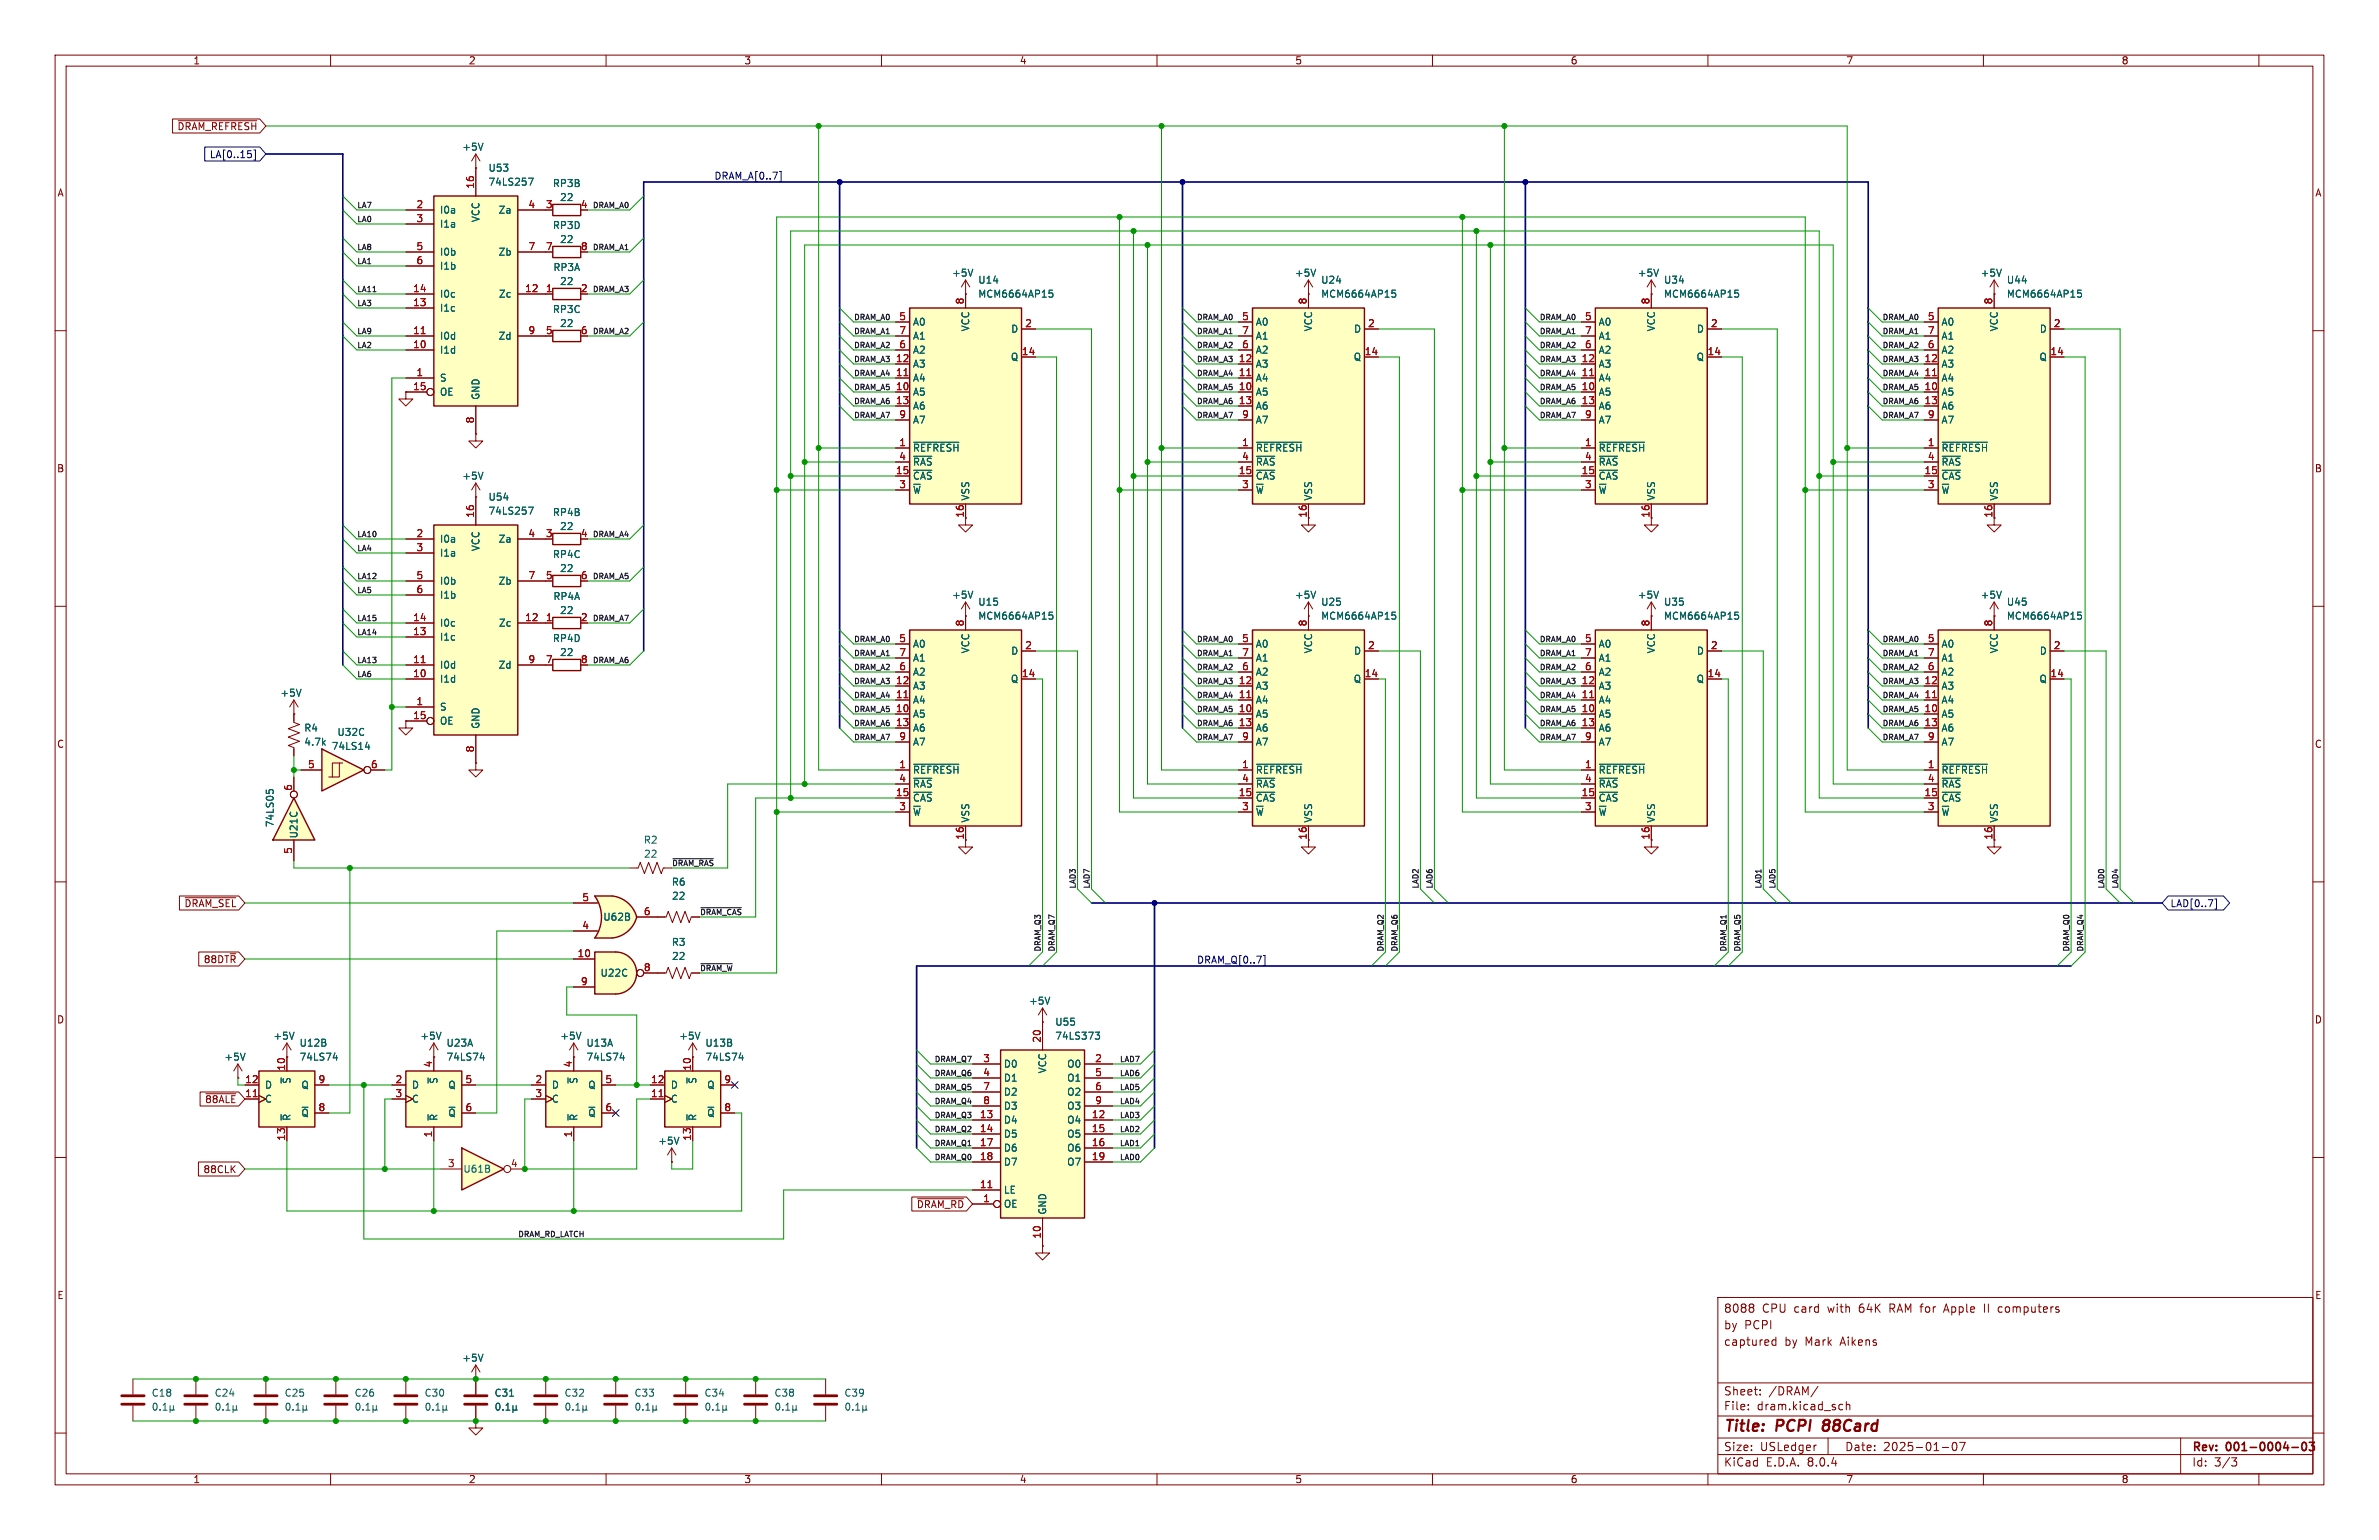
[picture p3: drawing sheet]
<svg xmlns="http://www.w3.org/2000/svg" width="432mm" height="279mm" viewBox="0 0 432 279" stroke-linecap="round" stroke-linejoin="round" font-family="sans-serif">
<defs><g id="words">
<g font-size="2.8" fill="#840000">
<text x="312.8" y="260.3">Title:</text>
<text x="322.5" y="260.3">PCPI</text>
<text x="331.7" y="260.3">88Card</text>
</g>
<g font-size="2.1" fill="#840000">
<text x="312.8" y="238.4">8088</text>
<text x="319.8" y="238.4">CPU card</text>
<text x="331.9" y="238.4">with</text>
<text x="337.7" y="238.4">64K</text>
<text x="343.4" y="238.4">RAM for</text>
<text x="353.6" y="238.4">Apple</text>
<text x="361" y="238.4">II</text>
<text x="363.7" y="238.4">computers</text>
<text x="312.8" y="244.4">captured</text>
<text x="312.8" y="241.4">by</text>
<text x="316.6" y="241.4">PCPI</text>
<text x="323.9" y="244.4">by</text>
<text x="327.7" y="244.4">Mark</text>
<text x="334.2" y="244.4">Aikens</text>
<text x="312.8" y="256.1">File:</text>
<text x="312.8" y="253.4">Sheet:</text>
<text x="318.9" y="256.1">dram.kicad_sch</text>
<text x="321" y="253.4">/DRAM/</text>
<text x="312.8" y="263.5">Size:</text>
<text x="319.5" y="263.5">USLedger</text>
<text x="334.8" y="263.5">Date:</text>
<text x="341.8" y="263.5">2025-01-07</text>
<text x="397.8" y="263.7">Rev:</text>
<text x="404.2" y="263.7">001-0004-03</text>
<text x="312.8" y="266.3">KiCad</text>
<text x="320.5" y="266.3">E.D.A.</text>
<text x="328.1" y="266.3">8.0.4</text>
<text x="397.8" y="266.3">Id:</text>
<text x="401.9" y="266.3">3/3</text>
</g>
<g font-size="1.8" fill="#840000">
<text x="35" y="11.9">1</text>
<text x="85" y="11.9">2</text>
<text x="135" y="11.9">3</text>
<text x="185" y="11.9">4</text>
<text x="235" y="11.9">5</text>
<text x="285" y="11.9">6</text>
<text x="335" y="11.9">7</text>
<text x="385" y="11.9">8</text>
<text x="32.1" y="23.8">~{DRAM_REFRESH}</text>
<text x="10.3" y="35.9">A</text>
<text x="420.1" y="35.9">A</text>
<text x="10.3" y="85.9">B</text>
<text x="420.1" y="85.9">B</text>
<text x="237.2" y="94" transform="rotate(-90 237.2 94)">16</text>
<text x="10.3" y="135.9">C</text>
<text x="420.1" y="135.9">C</text>
<text x="237.2" y="152.4" transform="rotate(-90 237.2 152.4)">16</text>
<text x="33.4" y="164.8">~{DRAM_SEL}</text>
<text x="36.9" y="174.9">88DT~{R}</text>
<text x="10.3" y="185.9">D</text>
<text x="420.1" y="185.9">D</text>
<text x="37.1" y="200.3">~{88ALE}</text>
<text x="36.8" y="213">88CLK</text>
<text x="166.3" y="219.4">~{DRAM_RD}</text>
<text x="10.3" y="235.9">E</text>
<text x="420.1" y="235.9">E</text>
<text x="35" y="269.3">1</text>
<text x="85" y="269.3">2</text>
<text x="135" y="269.3">3</text>
<text x="185" y="269.3">4</text>
<text x="235" y="269.3">5</text>
<text x="285" y="269.3">6</text>
<text x="335" y="269.3">7</text>
<text x="385" y="269.3">8</text>
</g>
<g font-size="1.8" fill="#000084">
<text x="38" y="28.9">LA[0..15]</text>
<text x="129.6" y="32.7">DRAM_A[0..7]</text>
<text x="393.9" y="164.8">LAD[0..7]</text>
<text x="217.2" y="174.9">DRAM_Q[0..7]</text>
</g>
<g font-size="1.8" fill="#006464">
<text x="83.8" y="27.5">+5V</text>
<text x="88.6" y="31.3">U53</text>
<text x="88.6" y="33.9">74LS257</text>
<text x="100.3" y="34.1">RP3B</text>
<text x="79.8" y="39">I0a</text>
<text x="79.8" y="41.5">I1a</text>
<text x="87.2" y="40.4" transform="rotate(-90 87.2 40.4)">VCC</text>
<text x="90.4" y="39">Za</text>
<text x="100.3" y="41.8">RP3D</text>
<text x="101.6" y="36.7">22</text>
<text x="79.8" y="46.6">I0b</text>
<text x="90.4" y="46.6">Zb</text>
<text x="101.6" y="44.3">22</text>
<text x="79.8" y="49.1">I1b</text>
<text x="100.3" y="49.4">RP3A</text>
<text x="101.6" y="51.9">22</text>
<text x="172.7" y="50.4">+5V</text>
<text x="177.5" y="51.7">U14</text>
<text x="234.9" y="50.4">+5V</text>
<text x="239.7" y="51.7">U24</text>
<text x="297.2" y="50.4">+5V</text>
<text x="301.9" y="51.7">U34</text>
<text x="359.4" y="50.4">+5V</text>
<text x="364.2" y="51.7">U44</text>
<text x="79.8" y="56.7">I1c</text>
<text x="79.8" y="54.2">I0c</text>
<text x="90.5" y="54.2">Zc</text>
<text x="100.3" y="57">RP3C</text>
<text x="101.6" y="59.5">22</text>
<text x="165.6" y="59.3">A0</text>
<text x="177.5" y="54.2">MCM6664AP15</text>
<text x="227.8" y="59.3">A0</text>
<text x="239.7" y="54.2">MCM6664AP15</text>
<text x="290.1" y="59.3">A0</text>
<text x="301.9" y="54.2">MCM6664AP15</text>
<text x="352.3" y="59.3">A0</text>
<text x="364.2" y="54.2">MCM6664AP15</text>
<text x="79.8" y="64.4">I1d</text>
<text x="79.8" y="61.8">I0d</text>
<text x="90.4" y="61.8">Zd</text>
<text x="165.6" y="64.4">A2</text>
<text x="165.6" y="61.8">A1</text>
<text x="176.1" y="60.2" transform="rotate(-90 176.1 60.2)">VCC</text>
<text x="183.4" y="65.6">Q</text>
<text x="183.4" y="60.6">D</text>
<text x="227.8" y="64.4">A2</text>
<text x="227.8" y="61.8">A1</text>
<text x="238.4" y="60.2" transform="rotate(-90 238.4 60.2)">VCC</text>
<text x="245.6" y="65.6">Q</text>
<text x="245.7" y="60.6">D</text>
<text x="290.1" y="64.4">A2</text>
<text x="290.1" y="61.8">A1</text>
<text x="300.6" y="60.2" transform="rotate(-90 300.6 60.2)">VCC</text>
<text x="307.8" y="65.6">Q</text>
<text x="307.9" y="60.6">D</text>
<text x="352.3" y="64.4">A2</text>
<text x="352.3" y="61.8">A1</text>
<text x="362.8" y="60.2" transform="rotate(-90 362.8 60.2)">VCC</text>
<text x="370.1" y="65.6">Q</text>
<text x="370.1" y="60.6">D</text>
<text x="79.8" y="69.4">S</text>
<text x="79.8" y="72">OE</text>
<text x="165.6" y="72">A5</text>
<text x="165.6" y="69.4">A4</text>
<text x="165.6" y="66.9">A3</text>
<text x="227.8" y="72">A5</text>
<text x="227.8" y="69.4">A4</text>
<text x="227.8" y="66.9">A3</text>
<text x="290.1" y="72">A5</text>
<text x="290.1" y="69.4">A4</text>
<text x="290.1" y="66.9">A3</text>
<text x="352.3" y="72">A5</text>
<text x="352.3" y="69.4">A4</text>
<text x="352.3" y="66.9">A3</text>
<text x="87.2" y="72.6" transform="rotate(-90 87.2 72.6)">GND</text>
<text x="165.6" y="74.5">A6</text>
<text x="165.6" y="77.1">A7</text>
<text x="227.8" y="74.5">A6</text>
<text x="227.8" y="77.1">A7</text>
<text x="290.1" y="74.5">A6</text>
<text x="290.1" y="77.1">A7</text>
<text x="352.3" y="74.5">A6</text>
<text x="352.3" y="77.1">A7</text>
<text x="165.6" y="82.1">~{REFRESH}</text>
<text x="227.8" y="82.1">~{REFRESH}</text>
<text x="290.1" y="82.1">~{REFRESH}</text>
<text x="352.3" y="82.1">~{REFRESH}</text>
<text x="83.8" y="87.2">+5V</text>
<text x="165.6" y="87.2">~{CAS}</text>
<text x="165.6" y="89.8">~{W}</text>
<text x="165.6" y="84.7">~{RAS}</text>
<text x="227.8" y="87.2">~{CAS}</text>
<text x="227.8" y="89.8">~{W}</text>
<text x="227.8" y="84.7">~{RAS}</text>
<text x="290.1" y="87.2">~{CAS}</text>
<text x="290.1" y="89.8">~{W}</text>
<text x="290.1" y="84.7">~{RAS}</text>
<text x="352.3" y="87.2">~{CAS}</text>
<text x="352.3" y="89.8">~{W}</text>
<text x="352.3" y="84.7">~{RAS}</text>
<text x="88.6" y="91">U54</text>
<text x="88.6" y="93.6">74LS257</text>
<text x="100.3" y="93.8">RP4B</text>
<text x="176.1" y="90.9" transform="rotate(-90 176.1 90.9)">VSS</text>
<text x="238.4" y="90.9" transform="rotate(-90 238.4 90.9)">VSS</text>
<text x="300.6" y="90.9" transform="rotate(-90 300.6 90.9)">VSS</text>
<text x="362.8" y="90.9" transform="rotate(-90 362.8 90.9)">VSS</text>
<text x="79.8" y="98.7">I0a</text>
<text x="79.8" y="101.2">I1a</text>
<text x="87.2" y="100.1" transform="rotate(-90 87.2 100.1)">VCC</text>
<text x="90.4" y="98.7">Za</text>
<text x="100.3" y="101.4">RP4C</text>
<text x="101.6" y="96.4">22</text>
<text x="79.8" y="106.3">I0b</text>
<text x="90.4" y="106.3">Zb</text>
<text x="101.6" y="104">22</text>
<text x="79.8" y="113.9">I0c</text>
<text x="79.8" y="108.8">I1b</text>
<text x="90.5" y="113.9">Zc</text>
<text x="100.3" y="109.1">RP4A</text>
<text x="101.6" y="111.6">22</text>
<text x="172.7" y="108.8">+5V</text>
<text x="177.5" y="110.1">U15</text>
<text x="177.5" y="112.6">MCM6664AP15</text>
<text x="234.9" y="108.8">+5V</text>
<text x="239.7" y="110.1">U25</text>
<text x="239.7" y="112.6">MCM6664AP15</text>
<text x="297.2" y="108.8">+5V</text>
<text x="301.9" y="110.1">U35</text>
<text x="301.9" y="112.6">MCM6664AP15</text>
<text x="359.4" y="108.8">+5V</text>
<text x="364.2" y="110.1">U45</text>
<text x="364.2" y="112.6">MCM6664AP15</text>
<text x="79.8" y="116.4">I1c</text>
<text x="100.3" y="116.7">RP4D</text>
<text x="101.6" y="119.2">22</text>
<text x="165.6" y="117.7">A0</text>
<text x="176.1" y="118.6" transform="rotate(-90 176.1 118.6)">VCC</text>
<text x="183.4" y="119">D</text>
<text x="227.8" y="117.7">A0</text>
<text x="238.4" y="118.6" transform="rotate(-90 238.4 118.6)">VCC</text>
<text x="245.7" y="119">D</text>
<text x="290.1" y="117.7">A0</text>
<text x="300.6" y="118.6" transform="rotate(-90 300.6 118.6)">VCC</text>
<text x="307.9" y="119">D</text>
<text x="352.3" y="117.7">A0</text>
<text x="362.8" y="118.6" transform="rotate(-90 362.8 118.6)">VCC</text>
<text x="370.1" y="119">D</text>
<text x="79.8" y="124.1">I1d</text>
<text x="79.8" y="121.5">I0d</text>
<text x="90.4" y="121.5">Zd</text>
<text x="165.6" y="125.3">A3</text>
<text x="165.6" y="122.8">A2</text>
<text x="165.6" y="120.2">A1</text>
<text x="183.4" y="124.1">Q</text>
<text x="227.8" y="125.3">A3</text>
<text x="227.8" y="122.8">A2</text>
<text x="227.8" y="120.2">A1</text>
<text x="245.6" y="124.1">Q</text>
<text x="290.1" y="125.3">A3</text>
<text x="290.1" y="122.8">A2</text>
<text x="290.1" y="120.2">A1</text>
<text x="307.8" y="124.1">Q</text>
<text x="352.3" y="125.3">A3</text>
<text x="352.3" y="122.8">A2</text>
<text x="352.3" y="120.2">A1</text>
<text x="370.1" y="124.1">Q</text>
<text x="50.8" y="126.6">+5V</text>
<text x="79.8" y="129.1">S</text>
<text x="79.8" y="131.7">OE</text>
<text x="165.6" y="130.4">A5</text>
<text x="165.6" y="127.9">A4</text>
<text x="227.8" y="130.4">A5</text>
<text x="227.8" y="127.9">A4</text>
<text x="290.1" y="130.4">A5</text>
<text x="290.1" y="127.9">A4</text>
<text x="352.3" y="130.4">A5</text>
<text x="352.3" y="127.9">A4</text>
<text x="55.1" y="132.9">R4</text>
<text x="55.1" y="135.5">4.7k</text>
<text x="60.1" y="136.2">74LS14</text>
<text x="61.1" y="133.7">U32C</text>
<text x="87.2" y="132.3" transform="rotate(-90 87.2 132.3)">GND</text>
<text x="165.6" y="132.9">A6</text>
<text x="165.6" y="135.5">A7</text>
<text x="227.8" y="132.9">A6</text>
<text x="227.8" y="135.5">A7</text>
<text x="290.1" y="132.9">A6</text>
<text x="290.1" y="135.5">A7</text>
<text x="352.3" y="132.9">A6</text>
<text x="352.3" y="135.5">A7</text>
<text x="165.6" y="140.6">~{REFRESH}</text>
<text x="165.6" y="143.1">~{RAS}</text>
<text x="227.8" y="140.6">~{REFRESH}</text>
<text x="227.8" y="143.1">~{RAS}</text>
<text x="290.1" y="140.6">~{REFRESH}</text>
<text x="290.1" y="143.1">~{RAS}</text>
<text x="352.3" y="140.6">~{REFRESH}</text>
<text x="352.3" y="143.1">~{RAS}</text>
<text x="165.6" y="145.6">~{CAS}</text>
<text x="165.6" y="148.2">~{W}</text>
<text x="176.1" y="149.4" transform="rotate(-90 176.1 149.4)">VSS</text>
<text x="227.8" y="145.6">~{CAS}</text>
<text x="227.8" y="148.2">~{W}</text>
<text x="238.4" y="149.4" transform="rotate(-90 238.4 149.4)">VSS</text>
<text x="290.1" y="145.6">~{CAS}</text>
<text x="290.1" y="148.2">~{W}</text>
<text x="300.6" y="149.4" transform="rotate(-90 300.6 149.4)">VSS</text>
<text x="352.3" y="145.6">~{CAS}</text>
<text x="352.3" y="148.2">~{W}</text>
<text x="362.8" y="149.4" transform="rotate(-90 362.8 149.4)">VSS</text>
<text x="49.9" y="150.2" transform="rotate(-90 49.9 150.2)">74LS05</text>
<text x="54.2" y="152.2" transform="rotate(-90 54.2 152.2)">U21C</text>
<text x="116.8" y="153.3">R2</text>
<text x="116.8" y="155.8">22</text>
<text x="121.8" y="160.9">R6</text>
<text x="109.4" y="167.2">U62B</text>
<text x="121.9" y="163.4">22</text>
<text x="121.8" y="171.8">R3</text>
<text x="108.9" y="177.4">U22C</text>
<text x="121.9" y="174.3">22</text>
<text x="186.7" y="182.5">+5V</text>
<text x="49.5" y="188.8">+5V</text>
<text x="54.3" y="190.1">U12B</text>
<text x="76.2" y="188.8">+5V</text>
<text x="80.9" y="190.1">U23A</text>
<text x="101.6" y="188.8">+5V</text>
<text x="106.3" y="190.1">U13A</text>
<text x="123.2" y="188.8">+5V</text>
<text x="127.9" y="190.1">U13B</text>
<text x="191.4" y="186.3">U55</text>
<text x="191.4" y="188.8">74LS373</text>
<text x="40.6" y="192.6">+5V</text>
<text x="48" y="197.7">D</text>
<text x="52.9" y="196.7" transform="rotate(-90 52.9 196.7)">~{S}</text>
<text x="54.3" y="192.6">74LS74</text>
<text x="54.6" y="197.7">Q</text>
<text x="74.7" y="197.7">D</text>
<text x="79.6" y="196.7" transform="rotate(-90 79.6 196.7)">~{S}</text>
<text x="80.9" y="192.6">74LS74</text>
<text x="81.3" y="197.7">Q</text>
<text x="100.1" y="197.7">D</text>
<text x="105" y="196.7" transform="rotate(-90 105 196.7)">~{S}</text>
<text x="106.3" y="192.6">74LS74</text>
<text x="106.7" y="197.7">Q</text>
<text x="121.7" y="197.7">D</text>
<text x="126.6" y="196.7" transform="rotate(-90 126.6 196.7)">~{S}</text>
<text x="127.9" y="192.6">74LS74</text>
<text x="128.3" y="197.7">Q</text>
<text x="182.1" y="193.9">D0</text>
<text x="182.1" y="196.4">D1</text>
<text x="190.1" y="194.8" transform="rotate(-90 190.1 194.8)">VCC</text>
<text x="193.6" y="193.9">O0</text>
<text x="193.6" y="196.4">O1</text>
<text x="48" y="200.3">C</text>
<text x="52.9" y="203.5" transform="rotate(-90 52.9 203.5)">~{R}</text>
<text x="54.6" y="202.8">~{Q}</text>
<text x="74.7" y="200.3">C</text>
<text x="79.6" y="203.5" transform="rotate(-90 79.6 203.5)">~{R}</text>
<text x="81.3" y="202.8">~{Q}</text>
<text x="100.1" y="200.3">C</text>
<text x="105" y="203.5" transform="rotate(-90 105 203.5)">~{R}</text>
<text x="106.7" y="202.8">~{Q}</text>
<text x="121.7" y="200.3">C</text>
<text x="126.6" y="203.5" transform="rotate(-90 126.6 203.5)">~{R}</text>
<text x="128.3" y="202.8">~{Q}</text>
<text x="182.1" y="199">D2</text>
<text x="182.1" y="201.5">D3</text>
<text x="193.6" y="199">O2</text>
<text x="193.6" y="201.5">O3</text>
<text x="119.4" y="207.9">+5V</text>
<text x="182.1" y="204.1">D4</text>
<text x="182.1" y="206.6">D5</text>
<text x="182.1" y="209.1">D6</text>
<text x="193.6" y="204.1">O4</text>
<text x="193.6" y="206.6">O5</text>
<text x="193.6" y="209.1">O6</text>
<text x="84" y="213">U61B</text>
<text x="182.1" y="211.7">D7</text>
<text x="193.6" y="211.7">O7</text>
<text x="182.1" y="219.3">OE</text>
<text x="182.1" y="216.8">LE</text>
<text x="190.1" y="220.5" transform="rotate(-90 190.1 220.5)">GND</text>
<text x="83.8" y="247.2">+5V</text>
<text x="27.4" y="253.6">C18</text>
<text x="38.9" y="253.6">C24</text>
<text x="51.6" y="253.6">C25</text>
<text x="64.3" y="253.6">C26</text>
<text x="77" y="253.6">C30</text>
<text x="89.7" y="253.6">C31</text>
<text x="102.4" y="253.6">C32</text>
<text x="115.1" y="253.6">C33</text>
<text x="127.8" y="253.6">C34</text>
<text x="140.5" y="253.6">C38</text>
<text x="153.2" y="253.6">C39</text>
</g>
<g font-size="1.8" fill="#a90000">
<text x="86.1" y="34.3" transform="rotate(-90 86.1 34.3)">16</text>
<text x="75.5" y="37.8">2</text>
<text x="75.5" y="40.4">3</text>
<text x="95.8" y="37.8">4</text>
<text x="99" y="37.8">3</text>
<text x="105.3" y="37.8">4</text>
<text x="75.5" y="45.5">5</text>
<text x="95.8" y="45.5">7</text>
<text x="99" y="45.5">7</text>
<text x="105.3" y="45.5">8</text>
<text x="74.9" y="53.1">14</text>
<text x="75.5" y="48">6</text>
<text x="95.2" y="53.1">12</text>
<text x="99" y="53.1">1</text>
<text x="105.3" y="53.1">2</text>
<text x="74.9" y="55.6">13</text>
<text x="163.1" y="58.2">5</text>
<text x="175" y="55.3" transform="rotate(-90 175 55.3)">8</text>
<text x="186" y="59.4">2</text>
<text x="225.4" y="58.2">5</text>
<text x="237.2" y="55.3" transform="rotate(-90 237.2 55.3)">8</text>
<text x="248.2" y="59.4">2</text>
<text x="287.6" y="58.2">5</text>
<text x="299.5" y="55.3" transform="rotate(-90 299.5 55.3)">8</text>
<text x="310.4" y="59.4">2</text>
<text x="349.8" y="58.2">5</text>
<text x="361.7" y="55.3" transform="rotate(-90 361.7 55.3)">8</text>
<text x="372.7" y="59.4">2</text>
<text x="74.9" y="63.2">10</text>
<text x="74.9" y="60.7">11</text>
<text x="95.8" y="60.7">9</text>
<text x="99" y="60.7">5</text>
<text x="105.3" y="60.7">6</text>
<text x="162.5" y="65.8">12</text>
<text x="163.1" y="63.2">6</text>
<text x="163.1" y="60.7">7</text>
<text x="185.4" y="64.5">14</text>
<text x="224.7" y="65.8">12</text>
<text x="225.4" y="63.2">6</text>
<text x="225.4" y="60.7">7</text>
<text x="247.6" y="64.5">14</text>
<text x="287" y="65.8">12</text>
<text x="287.6" y="63.2">6</text>
<text x="287.6" y="60.7">7</text>
<text x="309.8" y="64.5">14</text>
<text x="349.2" y="65.8">12</text>
<text x="349.8" y="63.2">6</text>
<text x="349.8" y="60.7">7</text>
<text x="372.1" y="64.5">14</text>
<text x="74.9" y="70.9">15</text>
<text x="75.5" y="68.3">1</text>
<text x="162.5" y="70.9">10</text>
<text x="162.5" y="68.3">11</text>
<text x="224.7" y="70.9">10</text>
<text x="224.7" y="68.3">11</text>
<text x="287" y="70.9">10</text>
<text x="287" y="68.3">11</text>
<text x="349.2" y="70.9">10</text>
<text x="349.2" y="68.3">11</text>
<text x="86.1" y="76.9" transform="rotate(-90 86.1 76.9)">8</text>
<text x="162.5" y="73.4">13</text>
<text x="163.1" y="75.9">9</text>
<text x="224.7" y="73.4">13</text>
<text x="225.4" y="75.9">9</text>
<text x="287" y="73.4">13</text>
<text x="287.6" y="75.9">9</text>
<text x="349.2" y="73.4">13</text>
<text x="349.8" y="75.9">9</text>
<text x="163.1" y="81">1</text>
<text x="163.1" y="83.6">4</text>
<text x="225.4" y="81">1</text>
<text x="225.4" y="83.6">4</text>
<text x="287.6" y="81">1</text>
<text x="287.6" y="83.6">4</text>
<text x="349.8" y="81">1</text>
<text x="349.8" y="83.6">4</text>
<text x="162.5" y="86.1">15</text>
<text x="163.1" y="88.6">3</text>
<text x="224.7" y="86.1">15</text>
<text x="225.4" y="88.6">3</text>
<text x="287" y="86.1">15</text>
<text x="287.6" y="88.6">3</text>
<text x="349.2" y="86.1">15</text>
<text x="349.8" y="88.6">3</text>
<text x="86.1" y="94" transform="rotate(-90 86.1 94)">16</text>
<text x="175" y="94" transform="rotate(-90 175 94)">16</text>
<text x="299.5" y="94" transform="rotate(-90 299.5 94)">16</text>
<text x="361.7" y="94" transform="rotate(-90 361.7 94)">16</text>
<text x="75.5" y="97.5">2</text>
<text x="75.5" y="100.1">3</text>
<text x="95.8" y="97.5">4</text>
<text x="99" y="97.5">3</text>
<text x="105.3" y="97.5">4</text>
<text x="75.5" y="105.2">5</text>
<text x="75.5" y="107.7">6</text>
<text x="95.8" y="105.2">7</text>
<text x="99" y="105.2">5</text>
<text x="105.3" y="105.2">6</text>
<text x="74.9" y="112.8">14</text>
<text x="95.2" y="112.8">12</text>
<text x="99" y="112.8">1</text>
<text x="105.3" y="112.8">2</text>
<text x="175" y="113.7" transform="rotate(-90 175 113.7)">8</text>
<text x="237.2" y="113.7" transform="rotate(-90 237.2 113.7)">8</text>
<text x="299.5" y="113.7" transform="rotate(-90 299.5 113.7)">8</text>
<text x="361.7" y="113.7" transform="rotate(-90 361.7 113.7)">8</text>
<text x="74.9" y="115.3">13</text>
<text x="163.1" y="116.6">5</text>
<text x="163.1" y="119.1">7</text>
<text x="186" y="117.9">2</text>
<text x="225.4" y="116.6">5</text>
<text x="225.4" y="119.1">7</text>
<text x="248.2" y="117.9">2</text>
<text x="287.6" y="116.6">5</text>
<text x="287.6" y="119.1">7</text>
<text x="310.4" y="117.9">2</text>
<text x="349.8" y="116.6">5</text>
<text x="349.8" y="119.1">7</text>
<text x="372.7" y="117.9">2</text>
<text x="74.9" y="122.9">10</text>
<text x="74.9" y="120.4">11</text>
<text x="95.8" y="120.4">9</text>
<text x="99" y="120.4">7</text>
<text x="105.3" y="120.4">8</text>
<text x="162.5" y="124.2">12</text>
<text x="163.1" y="121.7">6</text>
<text x="185.4" y="122.9">14</text>
<text x="224.7" y="124.2">12</text>
<text x="225.4" y="121.7">6</text>
<text x="247.6" y="122.9">14</text>
<text x="287" y="124.2">12</text>
<text x="287.6" y="121.7">6</text>
<text x="309.8" y="122.9">14</text>
<text x="349.2" y="124.2">12</text>
<text x="349.8" y="121.7">6</text>
<text x="372.1" y="122.9">14</text>
<text x="74.9" y="130.6">15</text>
<text x="75.5" y="128">1</text>
<text x="162.5" y="129.3">10</text>
<text x="162.5" y="126.7">11</text>
<text x="162.5" y="131.8">13</text>
<text x="224.7" y="129.3">10</text>
<text x="224.7" y="126.7">11</text>
<text x="224.7" y="131.8">13</text>
<text x="287" y="129.3">10</text>
<text x="287" y="126.7">11</text>
<text x="287" y="131.8">13</text>
<text x="349.2" y="129.3">10</text>
<text x="349.2" y="126.7">11</text>
<text x="349.2" y="131.8">13</text>
<text x="86.1" y="136.6" transform="rotate(-90 86.1 136.6)">8</text>
<text x="163.1" y="134.4">9</text>
<text x="225.4" y="134.4">9</text>
<text x="287.6" y="134.4">9</text>
<text x="349.8" y="134.4">9</text>
<text x="53.1" y="143.6" transform="rotate(-90 53.1 143.6)">6</text>
<text x="55.8" y="139.4">5</text>
<text x="67.2" y="139.4">6</text>
<text x="163.1" y="139.4">1</text>
<text x="163.1" y="142">4</text>
<text x="225.4" y="139.4">1</text>
<text x="225.4" y="142">4</text>
<text x="287.6" y="139.4">1</text>
<text x="287.6" y="142">4</text>
<text x="349.8" y="139.4">1</text>
<text x="349.8" y="142">4</text>
<text x="162.5" y="144.5">15</text>
<text x="163.1" y="147.1">3</text>
<text x="224.7" y="144.5">15</text>
<text x="225.4" y="147.1">3</text>
<text x="287" y="144.5">15</text>
<text x="287.6" y="147.1">3</text>
<text x="349.2" y="144.5">15</text>
<text x="349.8" y="147.1">3</text>
<text x="53.1" y="155" transform="rotate(-90 53.1 155)">5</text>
<text x="175" y="152.4" transform="rotate(-90 175 152.4)">16</text>
<text x="299.5" y="152.4" transform="rotate(-90 299.5 152.4)">16</text>
<text x="361.7" y="152.4" transform="rotate(-90 361.7 152.4)">16</text>
<text x="105.6" y="163.6">5</text>
<text x="116.8" y="166.1">6</text>
<text x="104.7" y="173.7">10</text>
<text x="105.6" y="168.7">4</text>
<text x="105.3" y="178.8">9</text>
<text x="116.8" y="176.3">8</text>
<text x="189" y="189.3" transform="rotate(-90 189 189.3)">20</text>
<text x="44.4" y="196.6">12</text>
<text x="51.8" y="194.4" transform="rotate(-90 51.8 194.4)">10</text>
<text x="57.7" y="196.6">9</text>
<text x="71.7" y="196.6">2</text>
<text x="78.5" y="193.7" transform="rotate(-90 78.5 193.7)">4</text>
<text x="84.4" y="196.6">5</text>
<text x="97.1" y="196.6">2</text>
<text x="103.9" y="193.7" transform="rotate(-90 103.9 193.7)">4</text>
<text x="109.8" y="196.6">5</text>
<text x="118.1" y="196.6">12</text>
<text x="125.5" y="194.4" transform="rotate(-90 125.5 194.4)">10</text>
<text x="131.4" y="196.6">9</text>
<text x="178.4" y="192.8">3</text>
<text x="178.4" y="195.3">4</text>
<text x="178.4" y="197.9">7</text>
<text x="198.7" y="192.8">2</text>
<text x="198.7" y="195.3">5</text>
<text x="198.7" y="197.9">6</text>
<text x="44.4" y="199.1">11</text>
<text x="57.7" y="201.7">8</text>
<text x="71.7" y="199.1">3</text>
<text x="84.4" y="201.7">6</text>
<text x="97.1" y="199.1">3</text>
<text x="109.8" y="201.7">6</text>
<text x="118.1" y="199.1">11</text>
<text x="131.4" y="201.7">8</text>
<text x="177.8" y="202.9">13</text>
<text x="178.4" y="200.4">8</text>
<text x="198.1" y="202.9">12</text>
<text x="198.7" y="200.4">9</text>
<text x="51.8" y="207.1" transform="rotate(-90 51.8 207.1)">13</text>
<text x="78.5" y="206.4" transform="rotate(-90 78.5 206.4)">1</text>
<text x="103.9" y="206.4" transform="rotate(-90 103.9 206.4)">1</text>
<text x="125.5" y="207.1" transform="rotate(-90 125.5 207.1)">13</text>
<text x="177.8" y="205.5">14</text>
<text x="177.8" y="208">17</text>
<text x="198.1" y="205.5">15</text>
<text x="198.1" y="208">16</text>
<text x="81.2" y="211.8">3</text>
<text x="92.6" y="211.8">4</text>
<text x="177.8" y="215.6">11</text>
<text x="177.8" y="210.6">18</text>
<text x="198.1" y="210.6">19</text>
<text x="178.4" y="218.2">1</text>
<text x="189" y="224.8" transform="rotate(-90 189 224.8)">10</text>
</g>
<g font-size="1.4" fill="#0f0f0f">
<text x="64.8" y="37.8">LA7</text>
<text x="64.8" y="40.4">LA0</text>
<text x="107.5" y="37.8">DRAM_A0</text>
<text x="64.8" y="45.4">LA8</text>
<text x="64.8" y="48">LA1</text>
<text x="107.5" y="45.4">DRAM_A1</text>
<text x="64.8" y="53.1">LA11</text>
<text x="107.5" y="53.1">DRAM_A3</text>
<text x="64.8" y="55.6">LA3</text>
<text x="154.9" y="58.1">DRAM_A0</text>
<text x="217.2" y="58.1">DRAM_A0</text>
<text x="279.4" y="58.1">DRAM_A0</text>
<text x="341.6" y="58.1">DRAM_A0</text>
<text x="64.8" y="60.7">LA9</text>
<text x="64.8" y="63.2">LA2</text>
<text x="107.5" y="60.7">DRAM_A2</text>
<text x="154.9" y="65.8">DRAM_A3</text>
<text x="154.9" y="63.2">DRAM_A2</text>
<text x="154.9" y="60.7">DRAM_A1</text>
<text x="217.2" y="60.7">DRAM_A1</text>
<text x="217.2" y="65.8">DRAM_A3</text>
<text x="217.2" y="63.2">DRAM_A2</text>
<text x="279.4" y="63.2">DRAM_A2</text>
<text x="279.4" y="60.7">DRAM_A1</text>
<text x="279.4" y="65.8">DRAM_A3</text>
<text x="341.6" y="60.7">DRAM_A1</text>
<text x="341.6" y="65.8">DRAM_A3</text>
<text x="341.6" y="63.2">DRAM_A2</text>
<text x="154.9" y="70.8">DRAM_A5</text>
<text x="154.9" y="68.3">DRAM_A4</text>
<text x="217.2" y="70.8">DRAM_A5</text>
<text x="217.2" y="68.3">DRAM_A4</text>
<text x="279.4" y="68.3">DRAM_A4</text>
<text x="279.4" y="70.8">DRAM_A5</text>
<text x="341.6" y="70.8">DRAM_A5</text>
<text x="341.6" y="68.3">DRAM_A4</text>
<text x="154.9" y="73.4">DRAM_A6</text>
<text x="154.9" y="75.9">DRAM_A7</text>
<text x="217.2" y="75.9">DRAM_A7</text>
<text x="217.2" y="73.4">DRAM_A6</text>
<text x="279.4" y="75.9">DRAM_A7</text>
<text x="279.4" y="73.4">DRAM_A6</text>
<text x="341.6" y="75.9">DRAM_A7</text>
<text x="341.6" y="73.4">DRAM_A6</text>
<text x="64.8" y="97.5">LA10</text>
<text x="64.8" y="100.1">LA4</text>
<text x="107.5" y="97.5">DRAM_A4</text>
<text x="64.8" y="107.7">LA5</text>
<text x="64.8" y="105.1">LA12</text>
<text x="107.5" y="105.1">DRAM_A5</text>
<text x="64.8" y="112.8">LA15</text>
<text x="107.5" y="112.8">DRAM_A7</text>
<text x="64.8" y="115.3">LA14</text>
<text x="154.9" y="119.1">DRAM_A1</text>
<text x="154.9" y="116.6">DRAM_A0</text>
<text x="217.2" y="116.6">DRAM_A0</text>
<text x="217.2" y="119.1">DRAM_A1</text>
<text x="279.4" y="119.1">DRAM_A1</text>
<text x="279.4" y="116.6">DRAM_A0</text>
<text x="341.6" y="116.6">DRAM_A0</text>
<text x="341.6" y="119.1">DRAM_A1</text>
<text x="64.8" y="122.9">LA6</text>
<text x="64.8" y="120.4">LA13</text>
<text x="107.5" y="120.4">DRAM_A6</text>
<text x="154.9" y="121.6">DRAM_A2</text>
<text x="154.9" y="124.2">DRAM_A3</text>
<text x="217.2" y="124.2">DRAM_A3</text>
<text x="217.2" y="121.6">DRAM_A2</text>
<text x="279.4" y="124.2">DRAM_A3</text>
<text x="279.4" y="121.6">DRAM_A2</text>
<text x="341.6" y="121.6">DRAM_A2</text>
<text x="341.6" y="124.2">DRAM_A3</text>
<text x="154.9" y="131.8">DRAM_A6</text>
<text x="154.9" y="126.7">DRAM_A4</text>
<text x="154.9" y="129.3">DRAM_A5</text>
<text x="217.2" y="126.7">DRAM_A4</text>
<text x="217.2" y="129.3">DRAM_A5</text>
<text x="217.2" y="131.8">DRAM_A6</text>
<text x="279.4" y="126.7">DRAM_A4</text>
<text x="279.4" y="131.8">DRAM_A6</text>
<text x="279.4" y="129.3">DRAM_A5</text>
<text x="341.6" y="131.8">DRAM_A6</text>
<text x="341.6" y="129.3">DRAM_A5</text>
<text x="341.6" y="126.7">DRAM_A4</text>
<text x="154.9" y="134.3">DRAM_A7</text>
<text x="217.2" y="134.3">DRAM_A7</text>
<text x="279.4" y="134.3">DRAM_A7</text>
<text x="341.6" y="134.3">DRAM_A7</text>
<text x="121.9" y="157.2">~{DRAM_RAS}</text>
<text x="195.3" y="161.3" transform="rotate(-90 195.3 161.3)">LAD3</text>
<text x="197.8" y="161.3" transform="rotate(-90 197.8 161.3)">LAD7</text>
<text x="257.5" y="161.3" transform="rotate(-90 257.5 161.3)">LAD2</text>
<text x="260.1" y="161.3" transform="rotate(-90 260.1 161.3)">LAD6</text>
<text x="319.8" y="161.3" transform="rotate(-90 319.8 161.3)">LAD1</text>
<text x="322.3" y="161.3" transform="rotate(-90 322.3 161.3)">LAD5</text>
<text x="382" y="161.3" transform="rotate(-90 382 161.3)">LAD0</text>
<text x="384.5" y="161.3" transform="rotate(-90 384.5 161.3)">LAD4</text>
<text x="127" y="166.1">~{DRAM_CAS}</text>
<text x="189" y="172.7" transform="rotate(-90 189 172.7)">DRAM_Q3</text>
<text x="191.5" y="172.7" transform="rotate(-90 191.5 172.7)">DRAM_Q7</text>
<text x="251.2" y="172.7" transform="rotate(-90 251.2 172.7)">DRAM_Q2</text>
<text x="253.7" y="172.7" transform="rotate(-90 253.7 172.7)">DRAM_Q6</text>
<text x="313.4" y="172.7" transform="rotate(-90 313.4 172.7)">DRAM_Q1</text>
<text x="316" y="172.7" transform="rotate(-90 316 172.7)">DRAM_Q5</text>
<text x="375.6" y="172.7" transform="rotate(-90 375.6 172.7)">DRAM_Q0</text>
<text x="378.2" y="172.7" transform="rotate(-90 378.2 172.7)">DRAM_Q4</text>
<text x="127" y="176.3">~{DRAM_W}</text>
<text x="169.5" y="197.8">DRAM_Q5</text>
<text x="169.5" y="195.3">DRAM_Q6</text>
<text x="169.5" y="192.8">DRAM_Q7</text>
<text x="203.1" y="195.3">LAD6</text>
<text x="203.1" y="197.8">LAD5</text>
<text x="203.1" y="192.8">LAD7</text>
<text x="169.5" y="202.9">DRAM_Q3</text>
<text x="169.5" y="200.4">DRAM_Q4</text>
<text x="203.1" y="202.9">LAD3</text>
<text x="203.1" y="200.4">LAD4</text>
<text x="169.5" y="208">DRAM_Q1</text>
<text x="169.5" y="205.5">DRAM_Q2</text>
<text x="203.1" y="208">LAD1</text>
<text x="203.1" y="205.5">LAD2</text>
<text x="169.5" y="210.5">DRAM_Q0</text>
<text x="203.1" y="210.5">LAD0</text>
<text x="94" y="224.5">DRAM_RD_LATCH</text>
</g>
</g></defs>
<g fill="none" stroke="#840000" stroke-width=".18">
<path d="M10 10h411.8v259.4h-411.8zM12 12h407.8v255.4h-407.8zM60 10v2M110 10v2M160 10v2M210 10v2M260 10v2M310 10v2M360 10v2M410 10v2M10 60h2M419.8 60h2"/>
<path d="M10 110h2M99.1 113h1.2M419.8 110h2M10 160h2M419.8 160h2M10 210h2M419.8 210h2M311.8 235.4h108v32h-108zM318 236.6l.3 .3-.3 .3 .3 .3v.3l-.3 .3M352.9 237.7h.7M353.3 236.6l-.5 1.5M360.2 236.6v1.5"/>
<path d="M362.7 237.8l.3 .3h.3M363.3 237.1h-.3l-.3 .3M10 260h2M124.5 250.2v2.8M124.5 255v2.8M311.8 256.9h108M311.8 250.9h108M317.3 255.6v.2M317.3 254.9v.1M319.5 252.9v.2M319.5 252.2v.1M322.3 242.6v1.5"/>
<path d="M322.3 243.2l-.4-.1-.3 .3v.4l.2 .2h.5M330 251.5l-1.3 1.9M334 254.8l.5 .1M334.5 255.7l-.5 .1M335.1 254.9l.2-.1 .4 .1 .1 .9M335.1 254.3v1.5M419.8 260h2M60 267.4v2M110 267.4v2M160 267.4v2M210 267.4v2M260 267.4v2"/>
<path d="M310 267.4v2M311.8 263.9h108M311.8 260.9h108M329.5 262.2h.2M331.8 260.9v3M352.5 262.6h1.2M354.5 261.8l.2-.1a.8 .8 0 0 1 .5 .7 .8 .8 0 0 1-.5 .8 1 1 0 0 1-.2-1.4zM355.7 261.7h1l-.7 1.5M360 267.4v2M395.8 260.9v6.5M405 264.5h1l-.5 .6 .4 .1 .1 .5-.3 .3h-.4M410 267.4v2"/>
</g>
<path d="M416 262.6h1.1M418 261.7h.1a.8 .8 0 0 1 .6 .7 .8 .8 0 0 1-.6 .8 1 1 0 0 1-.1-1.5zM419.1 261.7h1l-.5 .5 .4 .2v.6l-.2 .2h-.4l-.3-.2" fill="none" stroke="#840000" stroke-width=".3"/>
<path d="M331 258.7l-.2 .5 .2 .3" fill="none" stroke="#840000" stroke-width=".4"/>
<path d="M122.4 254.8h4.1M122.4 253.2h4.1" fill="none" stroke="#840000" stroke-width=".51"/>
<path d="M128.3 254.6h.1a.68 .68 0 0 1 .5 .6 .68 .68 0 0 1-.5 .6 .84 .84 0 0 1-.1-1.2zM129.4 255.7v.1M129.9 255.8h.8M129.9 254.9l.4-.3v1.2M131.2 255.7l.2 .1h.2l.2-.1M131.2 255v1.3M131.8 255.7l.2 .1M131.8 255v.7" fill="none" stroke="#006464" stroke-width=".18"/>
<path d="M100.3 112h5.1v2h-5.1z" fill="none" stroke="#840000" stroke-width=".25"/>
<path d="M78.7 95.3h15.3v38.1h-15.3z" fill="#ffffc2"/>
<path d="M78.7 95.3h15.3v38.1h-15.3zM100.3 119.6h5.1v2.1h-5.1z" fill="none" stroke="#840000" stroke-width=".25"/>
<g fill="none" stroke="#840000" stroke-width=".18">
<path d="M86.4 78.7v1.3h1.2l-1.2 1.3-1.3-1.3h1.3M86.4 78.7h.1M73.7 97.8h5M86.4 90.2v5.1M94 97.8h5.1M73.7 113h5M73.7 115.6h5M73.7 100.3h5M73.7 105.4h5M73.7 108h5M94 113h5.1M94 105.4h5.1"/>
<path d="M73.7 130.8v1.3h1.2l-1.2 1.3-1.3-1.3h1.3M73.7 130.8h.1M73.7 128.3h5M73.7 123.2h5M73.7 120.7h5M73.7 130.8h3.8M86.4 133.4v5M94 120.7h5.1"/>
<circle cx="78.1" cy="130.8" r=".63"/>
</g>
<path d="M76.4 120.2h.8" fill="none" stroke="#a90000" stroke-width=".18"/>
<path d="M95.9 92h.9l-.6 1.3" fill="none" stroke="#006464" stroke-width=".18"/>
<path d="M289.6 55.9h20.3v35.5h-20.3z" fill="#ffffc2"/>
<path d="M289.6 55.9h20.3v35.5h-20.3z" fill="none" stroke="#840000" stroke-width=".25"/>
<g fill="none" stroke="#840000" stroke-width=".18">
<path d="M86.4 30.5h.1M86.4 27.9v2.6M86.4 27.9l-.8 1.3M86.4 27.9l.7 1.3M287 58.4h2.6M299.7 53.3v2.6M309.9 59.7h2.5M73.7 71.1v1.3h1.2l-1.2 1.3-1.3-1.3h1.3M73.7 71.1h.1M287 71.1h2.6M287 68.6h2.6M287 66h2.6"/>
<path d="M287 73.7h2.6M287 63.5h2.6M287 61h2.6M287 76.2h2.6M309.9 64.8h2.5M86.4 90.2h.1M86.4 87.6l-.8 1.3M86.4 87.6v2.6M86.4 87.6l.7 1.3M287 81.3h2.6M287 86.4h2.6M287 88.9h2.6"/>
<path d="M287 83.8h2.6M299.7 91.4v2.6M86.4 250.2v2.8M86.4 255v2.8M137.2 250.2v2.8M137.2 255v2.8M149.9 250.2v2.8M149.9 255v2.8"/>
</g>
<g fill="none" stroke="#006464" stroke-width=".18">
<path d="M87.7 26l-.5 1.2M314.9 52.6h.6M314.9 53.2l.4-.1 .3 .3-.1 .5h-.6M87.7 85.7l-.5 1.2M290.3 80.2h8.2M290.3 85.3h3.3M290.3 82.8h3.3M90.2 254.6h.1a.68 .68 0 0 1 .5 .6 .68 .68 0 0 1-.5 .6 .84 .84 0 0 1-.1-1.2zM91.3 255.7v.1M91.8 255.8h.8M91.8 254.9l.4-.3v1.2M92.5 253.3h.7"/>
<path d="M93.1 255.7l.2 .1h.2l.2-.1M93.1 255v1.3M93.7 255.7l.2 .1M93.7 255v.7M141 254.6h.1a.68 .68 0 0 1 .5 .6 .68 .68 0 0 1-.5 .6 .84 .84 0 0 1-.1-1.2zM142.1 255.7v.1M142.6 255.8h.8M142.6 254.9l.4-.3v1.2M143.9 255.7l.2 .1h.2l.2-.1M143.9 255v1.3M144.5 255.7l.2 .1M144.5 255v.7"/>
<path d="M153.7 254.6h.1a.68 .68 0 0 1 .5 .6 .68 .68 0 0 1-.5 .6 .84 .84 0 0 1-.1-1.2zM154.8 255.7v.1M155.3 255.8h.8M155.3 254.9l.4-.3v1.2M156.6 255.7l.2 .1h.2l.2-.1M156.6 255v1.3M157.2 255.7l.2 .1M157.2 255v.7"/>
</g>
<path d="M288.5 68.2h.8" fill="none" stroke="#a90000" stroke-width=".18"/>
<path d="M84.3 254.8h4.1M84.3 253.2h4.1M135.1 254.8h4.1M135.1 253.2h4.1M147.8 254.8h4.1M147.8 253.2h4.1" fill="none" stroke="#840000" stroke-width=".51"/>
<path d="M227.3 114.3h20.3v35.6h-20.3z" fill="#ffffc2"/>
<path d="M100.3 96.8h5.1v2h-5.1zM227.3 114.3h20.3v35.6h-20.3z" fill="none" stroke="#840000" stroke-width=".25"/>
<g fill="none" stroke="#840000" stroke-width=".18">
<path d="M224.8 116.8h2.5M224.8 119.4h2.5M237.5 111.8v2.5M247.6 118.1h2.6M224.8 139.7h2.5M224.8 129.5h2.5M224.8 127h2.5M224.8 124.5h2.5M224.8 132.1h2.5M224.8 121.9h2.5M224.8 134.6h2.5M247.6 123.2h2.6"/>
<path d="M224.8 144.8h2.5M224.8 147.3h2.5M224.8 142.2h2.5M237.5 149.9v2.5M86.4 250.2h.1M86.4 247.7l-.8 1.2M86.4 247.7v2.5M86.4 247.7l.7 1.2M99.1 250.2v2.8M99.1 255v2.8"/>
</g>
<g fill="none" stroke="#006464" stroke-width=".18">
<path d="M252.7 111.1h.6M252.7 111.6h.4l.2 .2-.1 .5h-.5M228.1 138.7h8.2M228.1 143.7h3.3M228.1 141.2h3.3M87.7 245.7l-.5 1.3M102.9 254.6h.1a.68 .68 0 0 1 .5 .6 .68 .68 0 0 1-.5 .6 .84 .84 0 0 1-.1-1.2zM104 255.7v.1M104.5 255.8h.8M104.5 254.9l.4-.3v1.2M105.8 255.7l.2 .1h.2l.2-.1M105.8 255v1.3"/>
<path d="M106.4 255.7l.2 .1M106.4 255v.7"/>
</g>
<path d="M226.3 126.6h.7" fill="none" stroke="#a90000" stroke-width=".18"/>
<path d="M97 254.8h4.1M97 253.2h4.1" fill="none" stroke="#840000" stroke-width=".51"/>
<path d="M165.1 55.9h20.3v35.5h-20.3z" fill="#ffffc2"/>
<path d="M165.1 55.9h20.3v35.5h-20.3z" fill="none" stroke="#840000" stroke-width=".25"/>
<g fill="none" stroke="#840000" stroke-width=".18">
<path d="M162.6 58.4h2.5M175.3 53.3v2.6M185.4 59.7h2.6M299.7 53.3h.1M299.7 50.8l-.7 1.3M299.7 50.8v2.5M299.7 50.8l.8 1.3M162.6 71.1h2.5M162.6 68.6h2.5M162.6 66h2.5M162.6 73.7h2.5M162.6 63.5h2.5"/>
<path d="M162.6 61h2.5M162.6 76.2h2.5M185.4 64.8h2.6M162.6 81.3h2.5M162.6 86.4h2.5M162.6 88.9h2.5M162.6 83.8h2.5M175.3 91.4v2.6M237.5 111.8h.1M237.5 109.2l-.8 1.3M237.5 109.2v2.6M237.5 109.2l.8 1.3"/>
<path d="M237.5 152.4v1.3h1.3l-1.3 1.2-1.3-1.2h1.3M52.1 191.8h.1M52.1 189.2l-.8 1.3M52.1 189.2v2.6M52.1 189.2l.7 1.3M189.2 185.4h.1M189.2 182.9l-.7 1.3M189.2 182.9v2.5M189.2 182.9l.8 1.3M111.8 250.2v2.8M111.8 255v2.8"/>
</g>
<g fill="none" stroke="#006464" stroke-width=".18">
<path d="M190.4 52.6h.7M190.4 53.2l.5-.1 .2 .3-.1 .5h-.6M301 48.8l-.4 1.3M165.8 80.2h8.2M165.8 85.3h3.3M165.8 82.8h3.3M238.8 107.3l-.4 1.2M53.4 187.3l-.4 1.2M190.5 180.9l-.4 1.3M115.6 254.6h.1a.68 .68 0 0 1 .5 .6 .68 .68 0 0 1-.5 .6 .84 .84 0 0 1-.1-1.2zM116.7 255.7v.1M117.2 255.8h.8"/>
<path d="M117.2 254.9l.4-.3v1.2M118.5 255.7l.2 .1h.2l.2-.1M118.5 255v1.3M119.1 255.7l.2 .1M119.1 255v.7"/>
</g>
<path d="M164.1 68.2h.7" fill="none" stroke="#a90000" stroke-width=".18"/>
<path d="M109.7 254.8h4.1M109.7 253.2h4.1" fill="none" stroke="#840000" stroke-width=".51"/>
<path d="M47 194.3h10.1v10.2h-10.1z" fill="#ffffc2"/>
<path d="M100.3 104.4h5.1v2h-5.1zM47 194.3h10.1v10.2h-10.1z" fill="none" stroke="#840000" stroke-width=".25"/>
<g fill="none" stroke="#840000" stroke-width=".18">
<path d="M361.9 94v1.3h1.3l-1.3 1.2-1.2-1.2h1.2M43.2 195.6h.1M43.2 193l-.8 1.3M43.2 193v2.6M43.2 193l.7 1.3M44.4 199.4h2.6M44.4 196.9h2.6M47 198.8l1.3 .6-1.3 .6M52.1 191.8v2.5M57.1 196.9h2.6M52.1 204.5v2.5M57.1 201.9h2.6"/>
<path d="M189.2 226.1v1.2h1.3l-1.3 1.3-1.2-1.3h1.2M189.2 226.1h.1"/>
</g>
<path d="M46 199h.7" fill="none" stroke="#a90000" stroke-width=".18"/>
<path d="M44.5 191.1l-.4 1.2M60.5 191.9h.8M61.1 191.5v.8M51 202.2v1" fill="none" stroke="#006464" stroke-width=".18"/>
<path d="M111.8 172.7a3.8 3.8 0 0 1 3.8 3.8 3.8 3.8 0 0 1-3.8 3.8z" fill="#ffffc2" stroke="#ffffc2" stroke-width=".18"/>
<path d="M107.9 172.7h3.9v7.6h-3.9z" fill="#ffffc2"/>
<path d="M107.9 172.7h3.9a3.8 3.8 0 0 1 3.8 3.8 3.8 3.8 0 0 1-3.8 3.8h-3.9z" fill="none" stroke="#840000" stroke-width=".25"/>
<g fill="none" stroke="#840000" stroke-width=".18">
<path d="M104.1 174h3.8M104.1 179.1h3.8M116.8 176.5h2.6"/>
<circle cx="116.2" cy="176.5" r=".63"/>
</g>
<path d="M181.6 190.5h15.2v30.5h-15.2z" fill="#ffffc2"/>
<path d="M100.3 37.1h5.1v2h-5.1zM100.3 59.9h5.1v2.1h-5.1zM100.3 52.3h5.1v2.1h-5.1zM181.6 190.5h15.2v30.5h-15.2z" fill="none" stroke="#840000" stroke-width=".25"/>
<g fill="none" stroke="#840000" stroke-width=".18">
<path d="M99.1 53.3h1.2M361.9 53.3h.1M361.9 50.8v2.5M361.9 50.8l-.7 1.3M361.9 50.8l.8 1.3M361.9 111.8h.1M361.9 109.2l-.7 1.3M361.9 109.2v2.6M361.9 109.2l.8 1.3M361.9 152.4v1.3h1.3l-1.3 1.2-1.2-1.2h1.2M119.4 176.5h1.5l.4-1 .7 2 .8-2 .8 2 .7-2 .8 2 .4-1h1.5M176.5 193h5.1"/>
<path d="M176.5 195.6h5.1M176.5 198.1h5.1M189.2 185.4v5.1M196.8 193h5.1M196.8 195.6h5.1M196.8 198.1h5.1M176.5 218.4h3.8M176.5 215.9h5.1M176.5 203.2h5.1M176.5 205.7h5.1M176.5 208.3h5.1M176.5 210.8h5.1"/>
<path d="M176.5 200.7h5.1M196.8 203.2h5.1M196.8 205.7h5.1M196.8 208.3h5.1M196.8 210.8h5.1M196.8 200.7h5.1M189.2 221v5.1M48.3 250.2v2.8M48.3 255v2.8M61 250.2v2.8M61 255v2.8"/>
<circle cx="181" cy="218.4" r=".63"/>
</g>
<path d="M179.3 215.5h.7" fill="none" stroke="#a90000" stroke-width=".18"/>
<g fill="none" stroke="#006464" stroke-width=".18">
<path d="M363.3 48.8l-.5 1.3M363.3 107.3l-.5 1.2M198.8 187.3h.8l-.4 .5 .3 .1 .1 .4-.3 .2h-.3M52.1 254.6h.1a.68 .68 0 0 1 .5 .6 .68 .68 0 0 1-.5 .6 .84 .84 0 0 1-.1-1.2zM53.2 255.7v.1M53.7 255.8h.8M53.7 254.9l.4-.3v1.2M55 255.7l.2 .1h.2l.2-.1M55 255v1.3M55.6 255.7l.2 .1M55.6 255v.7M64.8 254.6h.1a.68 .68 0 0 1 .5 .6 .68 .68 0 0 1-.5 .6 .84 .84 0 0 1-.1-1.2z"/>
<path d="M65.9 255.7v.1M66.4 255.8h.8M66.4 254.9l.4-.3v1.2M67.7 255.7l.2 .1h.2l.2-.1M67.7 255v1.3M68.3 255.7l.2 .1M68.3 255v.7"/>
</g>
<path d="M46.2 254.8h4.1M46.2 253.2h4.1M58.9 254.8h4.1M58.9 253.2h4.1" fill="none" stroke="#840000" stroke-width=".51"/>
<path d="M120.6 194.3h10.2v10.2h-10.2z" fill="#ffffc2"/>
<path d="M120.6 194.3h10.2v10.2h-10.2z" fill="none" stroke="#840000" stroke-width=".25"/>
<path d="M118.1 199.4h2.5M118.1 196.9h2.5M120.6 198.8l1.3 .6-1.3 .6M125.7 191.8h.1M125.7 189.2v5.1M125.7 189.2l-.7 1.3M125.7 189.2l.8 1.3M130.8 196.9h2.5M125.7 204.5v2.5M130.8 201.9h2.5" fill="none" stroke="#840000" stroke-width=".18"/>
<path d="M119.6 199h.7" fill="none" stroke="#a90000" stroke-width=".18"/>
<path d="M127 187.3l-.4 1.2M134.1 191.9h.8M134.7 191.5v.8M124.7 202.2v1" fill="none" stroke="#006464" stroke-width=".18"/>
<path d="M78.7 35.6h15.3v38.1h-15.3z" fill="#ffffc2"/>
<path d="M78.7 35.6h15.3v38.1h-15.3zM100.3 44.7h5.1v2h-5.1z" fill="none" stroke="#840000" stroke-width=".25"/>
<g fill="none" stroke="#840000" stroke-width=".18">
<path d="M73.7 38.1h5M86.4 30.5v5.1M94 38.1h5.1M73.7 53.3h5M73.7 55.9h5M73.7 40.6h5M73.7 45.7h5M73.7 48.3h5M94 53.3h5.1M94 45.7h5.1M73.7 68.6h5M73.7 63.5h5"/>
<path d="M73.7 61h5M73.7 71.1h3.8M86.4 73.7v5M94 61h5.1M24.1 250.2v2.8M24.1 255v2.8M35.6 250.2v2.8M35.6 255v2.8"/>
<circle cx="78.1" cy="71.1" r=".63"/>
</g>
<path d="M76.4 60.5h.8" fill="none" stroke="#a90000" stroke-width=".18"/>
<g fill="none" stroke="#006464" stroke-width=".18">
<path d="M95.9 32.3h.9l-.6 1.3M28 254.6h.1a.68 .68 0 0 1 .4 .6 .68 .68 0 0 1-.4 .6 .84 .84 0 0 1-.1-1.2zM29.1 255.7v.1M29.6 255.8h.7M29.6 254.9l.4-.3v1.2M30.9 255.7l.2 .1h.2l.2-.1M30.9 255v1.3M31.5 255.7l.2 .1M31.5 255v.7M39.4 254.6h.1a.68 .68 0 0 1 .5 .6 .68 .68 0 0 1-.5 .6 .84 .84 0 0 1-.1-1.2zM40.5 255.7v.1M41 255.8h.8"/>
<path d="M41 254.9l.4-.3v1.2M42.3 255.7l.2 .1h.2l.2-.1M42.3 255v1.3M42.9 255.7l.2 .1M42.9 255v.7"/>
</g>
<path d="M22.1 254.8h4.1M22.1 253.2h4.1M33.5 254.8h4.1M33.5 253.2h4.1" fill="none" stroke="#840000" stroke-width=".51"/>
<path d="M227.3 55.9h20.3v35.5h-20.3z" fill="#ffffc2"/>
<path d="M227.3 55.9h20.3v35.5h-20.3z" fill="none" stroke="#840000" stroke-width=".25"/>
<g fill="none" stroke="#840000" stroke-width=".18">
<path d="M224.8 58.4h2.5M237.5 53.3v2.6M247.6 59.7h2.6M224.8 71.1h2.5M224.8 68.6h2.5M224.8 66h2.5M224.8 73.7h2.5M224.8 63.5h2.5M224.8 61h2.5M224.8 76.2h2.5M247.6 64.8h2.6M224.8 81.3h2.5"/>
<path d="M224.8 86.4h2.5M224.8 88.9h2.5M224.8 83.8h2.5M237.5 91.4v3.9h1.3l-1.3 1.2-1.3-1.2h1.3"/>
</g>
<path d="M252.7 52.6h.6M252.7 53.2l.4-.1 .2 .3-.1 .5h-.5M228.1 80.2h8.2M228.1 85.3h3.3M228.1 82.8h3.3" fill="none" stroke="#006464" stroke-width=".18"/>
<path d="M226.3 68.2h.7" fill="none" stroke="#a90000" stroke-width=".18"/>
<path d="M83.8 208.3l7.6 3.8-7.6 3.8z" fill="#ffffc2"/>
<path d="M83.8 208.3l7.6 3.8-7.6 3.8z" fill="none" stroke="#840000" stroke-width=".25"/>
<g fill="none" stroke="#840000" stroke-width=".18">
<path d="M104.1 191.8h.1M104.1 189.2l-.7 1.3M104.1 189.2v2.6M104.1 189.2l.8 1.3M80 212.1h3.8M92.7 212.1h2.5M121.9 210.8h.1M121.9 208.3l-.7 1.3M121.9 208.3v2.5M121.9 208.3l.8 1.3M73.7 250.2v2.8M73.7 255v2.8"/>
<path d="M86.4 257.8v1.3h1.2l-1.2 1.3-1.3-1.3h1.3M86.4 257.8h.1"/>
<circle cx="92.1" cy="212.1" r=".63"/>
</g>
<path d="M105.4 187.3l-.4 1.2M123.2 206.3l-.4 1.3M77.5 254.6h.1a.68 .68 0 0 1 .5 .6 .68 .68 0 0 1-.5 .6 .84 .84 0 0 1-.1-1.2zM78.6 255.7v.1M79.1 255.8h.8M79.1 254.9l.4-.3v1.2M80.4 255.7l.2 .1h.2l.2-.1M80.4 255v1.3M81 255.7l.2 .1M81 255v.7" fill="none" stroke="#006464" stroke-width=".18"/>
<path d="M71.6 254.8h4.1M71.6 253.2h4.1" fill="none" stroke="#840000" stroke-width=".51"/>
<path d="M99.1 194.3h10.1v10.2h-10.1z" fill="#ffffc2"/>
<path d="M99.1 194.3h10.1v10.2h-10.1z" fill="none" stroke="#840000" stroke-width=".25"/>
<path d="M175.3 94v1.3h1.2l-1.2 1.2-1.3-1.2h1.3M78.7 191.8h.1M78.7 189.2l-.7 1.3M78.7 189.2v2.6M78.7 189.2l.8 1.3M96.5 196.9h2.6M96.5 199.4h2.6M99.1 198.8l1.2 .6-1.2 .6M104.1 191.8v2.5M109.2 196.9h2.6M104.1 204.5v2.5M109.2 201.9h2.6" fill="none" stroke="#840000" stroke-width=".18"/>
<path d="M80 187.3l-.4 1.2M112.6 191.9h.7M113.2 191.5v.8M103.1 202.2v1" fill="none" stroke="#006464" stroke-width=".18"/>
<path d="M73.7 194.3h10.1v10.2h-10.1z" fill="#ffffc2"/>
<path d="M73.7 194.3h10.1v10.2h-10.1z" fill="none" stroke="#840000" stroke-width=".25"/>
<g fill="none" stroke="#840000" stroke-width=".18">
<path d="M299.7 94v1.3h1.3l-1.3 1.2-1.3-1.2h1.3M299.7 111.8h.1M299.7 109.2l-.7 1.3M299.7 109.2v2.6M299.7 109.2l.8 1.3M119.4 166.4h1.5l.4-1 .7 2 .8-2 .8 2 .7-2 .8 2 .4-1h1.5M71.1 196.9h2.6M71.1 199.4h2.6M73.7 198.8l1.2 .6-1.2 .6M78.7 191.8v2.5M83.8 196.9h2.6M78.7 204.5v2.5"/>
<path d="M83.8 201.9h2.6"/>
</g>
<path d="M301 107.3l-.4 1.2M87.2 191.9h.7M87.8 191.5v.8M77.7 202.2v1" fill="none" stroke="#006464" stroke-width=".18"/>
<path d="M53.3 144.8l3.8 7.6h-7.6z" fill="#ffffc2"/>
<path d="M53.3 144.8l3.8 7.6h-7.6z" fill="none" stroke="#840000" stroke-width=".25"/>
<g fill="none" stroke="#840000" stroke-width=".18">
<path d="M53.3 141v2.5M53.3 152.4v3.8"/>
<circle cx="53.3" cy="144.1" r=".63"/>
</g>
<path d="M48.3 143.3v.6M48.8 143.8v-.3l.3-.2 .4 .1 .1 .4" fill="none" stroke="#006464" stroke-width=".18"/>
<path d="M351.8 55.9h20.3v35.5h-20.3z" fill="#ffffc2"/>
<path d="M351.8 55.9h20.3v35.5h-20.3z" fill="none" stroke="#840000" stroke-width=".25"/>
<g fill="none" stroke="#840000" stroke-width=".18">
<path d="M349.2 58.4h2.6M361.9 53.3v2.6M372.1 59.7h2.5M349.2 71.1h2.6M349.2 68.6h2.6M349.2 66h2.6M349.2 73.7h2.6M349.2 63.5h2.6M349.2 61h2.6M349.2 76.2h2.6M372.1 64.8h2.5M349.2 81.3h2.6"/>
<path d="M349.2 86.4h2.6M349.2 88.9h2.6M349.2 83.8h2.6M361.9 91.4v2.6"/>
</g>
<path d="M377.1 52.6h.6M377.1 53.2l.5-.1 .2 .3-.1 .5h-.6M352.5 80.2h8.2M352.5 85.3h3.3M352.5 82.8h3.3" fill="none" stroke="#006464" stroke-width=".18"/>
<path d="M350.8 68.2h.7" fill="none" stroke="#a90000" stroke-width=".18"/>
<path d="M351.8 114.3h20.3v35.6h-20.3z" fill="#ffffc2"/>
<path d="M351.8 114.3h20.3v35.6h-20.3z" fill="none" stroke="#840000" stroke-width=".25"/>
<g fill="none" stroke="#840000" stroke-width=".18">
<path d="M175.3 53.3h.1M175.3 50.8l-.8 1.3M175.3 50.8v2.5M175.3 50.8l.7 1.3M349.2 116.8h2.6M349.2 119.4h2.6M361.9 111.8v2.5M372.1 118.1h2.5M349.2 139.7h2.6M349.2 129.5h2.6M349.2 127h2.6M349.2 124.5h2.6"/>
<path d="M349.2 132.1h2.6M349.2 121.9h2.6M349.2 134.6h2.6M372.1 123.2h2.5M349.2 144.8h2.6M349.2 147.3h2.6M349.2 142.2h2.6M361.9 149.9v2.5"/>
</g>
<path d="M176.6 48.8l-.5 1.3M377.1 111.1h.6M377.1 111.6h.5l.2 .2-.1 .5h-.6M352.5 138.7h8.2M352.5 143.7h3.3M352.5 141.2h3.3" fill="none" stroke="#006464" stroke-width=".18"/>
<path d="M350.8 126.6h.7" fill="none" stroke="#a90000" stroke-width=".18"/>
<path d="M165.1 114.3h20.3v35.6h-20.3z" fill="#ffffc2"/>
<path d="M165.1 114.3h20.3v35.6h-20.3z" fill="none" stroke="#840000" stroke-width=".25"/>
<g fill="none" stroke="#840000" stroke-width=".18">
<path d="M162.6 116.8h2.5M162.6 119.4h2.5M175.3 111.8v2.5M185.4 118.1h2.6M162.6 139.7h2.5M162.6 129.5h2.5M162.6 127h2.5M162.6 124.5h2.5M162.6 132.1h2.5M162.6 121.9h2.5M162.6 134.6h2.5M185.4 123.2h2.6"/>
<path d="M162.6 144.8h2.5M162.6 147.3h2.5M162.6 142.2h2.5M175.3 149.9v2.5M299.7 152.4v1.3h1.3l-1.3 1.2-1.3-1.2h1.3"/>
</g>
<path d="M190.4 111.1h.7M190.4 111.6h.5l.2 .2-.1 .5h-.6M165.8 138.7h8.2M165.8 143.7h3.3M165.8 141.2h3.3" fill="none" stroke="#006464" stroke-width=".18"/>
<path d="M164.1 126.6h.7" fill="none" stroke="#a90000" stroke-width=".18"/>
<path d="M289.6 114.3h20.3v35.6h-20.3z" fill="#ffffc2"/>
<path d="M289.6 114.3h20.3v35.6h-20.3z" fill="none" stroke="#840000" stroke-width=".25"/>
<g fill="none" stroke="#840000" stroke-width=".18">
<path d="M287 116.8h2.6M287 119.4h2.6M299.7 111.8v2.5M309.9 118.1h2.5M86.4 138.4v1.3h1.2l-1.2 1.3-1.3-1.3h1.3M86.4 138.4h.1M287 139.7h2.6M287 129.5h2.6M287 127h2.6M287 124.5h2.6M287 132.1h2.6M287 121.9h2.6"/>
<path d="M287 134.6h2.6M309.9 123.2h2.5M114.3 157.5h1.5l.4-1 .8 2 .7-2 .8 2 .8-2 .7 2 .4-1h1.5M175.3 152.4v1.3h1.2l-1.2 1.2-1.3-1.2h1.3M287 144.8h2.6M287 147.3h2.6M287 142.2h2.6M299.7 149.9v2.5"/>
</g>
<path d="M314.9 111.1h.6M314.9 111.6h.4l.3 .2-.1 .5h-.6M290.3 138.7h8.2M290.3 143.7h3.3M290.3 141.2h3.3" fill="none" stroke="#006464" stroke-width=".18"/>
<path d="M288.5 126.6h.8" fill="none" stroke="#a90000" stroke-width=".18"/>
<path d="M111.2 162.6a5.2 5.2 0 0 1 4.4 3.8l-5.1 1.3z" fill="#ffffc2" stroke="#ffffc2" stroke-width=".18"/>
<path d="M107.9 162.6h3.2M107.9 170.2h3.2" fill="none" stroke="#ffffc2" stroke-width=".18"/>
<path d="M107.9 162.6h3.2v7.6h-3.2a6.6 6.6 0 0 0 0-7.6z" fill="#ffffc2"/>
<path d="M110.6 165.1l5 1.3a5.1 5.1 0 0 1-4.4 3.8z" fill="#ffffc2" stroke="#ffffc2" stroke-width=".18"/>
<path d="M111.1 162.6h-3.2a6.6 6.6 0 0 1 0 7.6h3.2M111.2 162.6a5.2 5.2 0 0 1 4.4 3.8 5.1 5.1 0 0 1-4.4 3.8" fill="none" stroke="#840000" stroke-width=".25"/>
<path d="M104.1 168.9h4.4M104.1 163.8h4.4M115.6 166.4h3.8" fill="none" stroke="#840000" stroke-width=".18"/>
<path d="M58.4 135.9l7.6 3.8-7.6 3.8z" fill="#ffffc2"/>
<path d="M58.4 135.9l7.6 3.8-7.6 3.8z" fill="none" stroke="#840000" stroke-width=".25"/>
<g fill="none" stroke="#840000" stroke-width=".18">
<path d="M31.3 21.6h15.8l1.2 1.3-1.2 1.2h-15.8zM32.3 21.9h14.3M73.7 38.1h5M86.4 30.5h.1M86.4 30.5v5.1M94 38.1h5.1M73.7 53.3h5M73.7 55.9h5M73.7 40.6h5M73.7 45.7h5M73.7 48.3h5M94 53.3h6.3"/>
<path d="M94 45.7h5.1M162.6 58.4h2.5M175.3 53.3h.1M175.3 53.3v2.6M185.4 59.7h2.6M224.8 58.4h2.5M237.5 53.3h.1M237.5 50.8l-.8 1.3M237.5 50.8v5.1M237.5 50.8l.8 1.3M247.6 59.7h2.6M287 58.4h2.6"/>
<path d="M299.7 53.3h.1M299.7 53.3v2.6M309.9 59.7h2.5M349.2 58.4h2.6M361.9 53.3h.1M361.9 53.3v2.6M372.1 59.7h2.5M73.7 71.1h.1M73.7 71.1h3.8M73.7 68.6h5M73.7 63.5h5M73.7 61h5"/>
<path d="M86.4 78.7h.1M86.4 73.7v5M94 61h5.1M162.6 71.1h2.5M162.6 68.6h2.5M162.6 66h2.5M162.6 73.7h2.5M162.6 63.5h2.5M162.6 61h2.5M162.6 76.2h2.5M185.4 64.8h2.6M224.8 71.1h2.5"/>
<path d="M224.8 68.6h2.5M224.8 66h2.5M224.8 73.7h2.5M224.8 63.5h2.5M224.8 61h2.5M224.8 76.2h2.5M247.6 64.8h2.6M287 71.1h2.6M287 68.6h2.6M287 66h2.6M287 73.7h2.6M287 63.5h2.6"/>
<path d="M287 61h2.6M287 76.2h2.6M309.9 64.8h2.5M349.2 71.1h2.6M349.2 68.6h2.6M349.2 66h2.6M349.2 73.7h2.6M349.2 63.5h2.6M349.2 61h2.6M349.2 76.2h2.6M372.1 64.8h2.5M73.7 97.8h5"/>
<path d="M86.4 90.2h.1M86.4 90.2v5.1M94 97.8h5.1M162.6 81.3h2.5M162.6 86.4h2.5M162.6 88.9h2.5M162.6 83.8h2.5M175.3 91.4v2.6M224.8 81.3h2.5M224.8 86.4h2.5M224.8 88.9h2.5M224.8 83.8h2.5"/>
<path d="M237.5 91.4v2.6M287 81.3h2.6M287 86.4h2.6M287 88.9h2.6M287 83.8h2.6M299.7 91.4v2.6M349.2 81.3h2.6M349.2 86.4h2.6M349.2 88.9h2.6M349.2 83.8h2.6M361.9 91.4v2.6M73.7 113h5"/>
<path d="M73.7 115.6h5M73.7 100.3h5M73.7 105.4h5M73.7 108h5M94 113h6.3M94 105.4h5.1M162.6 116.8h2.5M162.6 119.4h2.5M175.3 111.8h.1M175.3 109.2l-.8 1.3M175.3 109.2v5.1M175.3 109.2l.7 1.3"/>
<path d="M185.4 118.1h2.6M224.8 116.8h2.5M224.8 119.4h2.5M237.5 111.8h.1M237.5 111.8v2.5M247.6 118.1h2.6M287 116.8h2.6M287 119.4h2.6M299.7 111.8h.1M299.7 111.8v2.5M309.9 118.1h2.5M349.2 116.8h2.6"/>
<path d="M349.2 119.4h2.6M361.9 111.8h.1M361.9 111.8v2.5M372.1 118.1h2.5M53.3 127v4.1l1.1 .3-2.1 .8 2.1 .8-2.1 .7 2.1 .8-2.1 .8 1 .3v1.6M53.3 129.5h.1M53.3 127l-.7 1.3M53.3 127l.8 1.3M54.6 139.7h3.8M61.6 138.4h-1.3v2.6M62.2 138.4h-.6v2.6h-1.9M67.3 139.7h2.5"/>
<path d="M73.7 130.8h.1M73.7 123.2h5M73.7 128.3h5M73.7 120.7h5M73.7 130.8h3.8M86.4 138.4h.1M86.4 133.4v5M94 120.7h5.1M162.6 139.7h2.5M162.6 129.5h2.5M162.6 127h2.5M162.6 124.5h2.5"/>
<path d="M162.6 132.1h2.5M162.6 121.9h2.5M162.6 134.6h2.5M185.4 123.2h2.6M224.8 139.7h2.5M224.8 129.5h2.5M224.8 127h2.5M224.8 124.5h2.5M224.8 132.1h2.5M224.8 121.9h2.5M224.8 134.6h2.5M247.6 123.2h2.6"/>
<path d="M287 139.7h2.6M287 129.5h2.6M287 127h2.6M287 124.5h2.6M287 132.1h2.6M287 121.9h2.6M287 134.6h2.6M309.9 123.2h2.5M349.2 139.7h2.6M349.2 129.5h2.6M349.2 127h2.6M349.2 124.5h2.6"/>
<path d="M349.2 132.1h2.6M349.2 121.9h2.6M349.2 134.6h2.6M372.1 123.2h2.5M53.3 141v2.5M53.3 152.4v3.8M162.6 144.8h2.5M162.6 147.3h2.5M162.6 142.2h2.5M175.3 149.9v2.5M224.8 144.8h2.5M224.8 147.3h2.5"/>
<path d="M224.8 142.2h2.5M237.5 149.9v2.5M287 144.8h2.6M287 147.3h2.6M287 142.2h2.6M299.7 149.9v2.5M349.2 144.8h2.6M349.2 147.3h2.6M349.2 142.2h2.6M361.9 149.9v2.5M32.6 162.6h10.7l1.1 1.2-1.1 1.3h-10.7zM33.6 162.9h9.2"/>
<path d="M36.1 172.7h7.2l1.1 1.3-1.1 1.3h-7.2zM41.8 173h1M104.1 174h3.8M104.1 179.1h3.8M104.1 168.9h4.4M104.1 163.8h4.4M115.6 166.4h5M116.8 176.5h3.8M125.7 176.5h1.3M125.7 166.4h1.3M36.3 198.1h7l1.1 1.3-1.1 1.3h-7zM37.4 198.4h5.4"/>
<path d="M43.2 195.6h.1M44.4 199.4h2.6M44.4 196.9h2.6M47 198.8l1.3 .6-1.3 .6M52.1 191.8h.1M52.1 191.8v2.5M57.1 196.9h2.6M71.1 199.4h2.6M71.1 196.9h2.6M73.7 198.8l1.2 .6-1.2 .6M78.7 191.8h.1M78.7 191.8v2.5"/>
<path d="M83.8 196.9h2.6M96.5 199.4h2.6M96.5 196.9h2.6M99.1 198.8l1.2 .6-1.2 .6M104.1 191.8h.1M104.1 191.8v2.5M109.2 196.9h2.6M118.1 199.4h2.5M118.1 196.9h2.5M120.6 198.8l1.3 .6-1.3 .6M125.7 191.8h.1M125.7 191.8v2.5"/>
<path d="M130.8 196.9h2.5M176.5 193h5.1M176.5 195.6h5.1M176.5 198.1h5.1M189.2 185.4h.1M189.2 185.4v5.1M196.8 193h5.1M196.8 195.6h5.1M196.8 198.1h5.1M36 210.8h7.3l1.1 1.3-1.1 1.3h-7.3zM52.1 204.5v2.5M57.1 201.9h2.6"/>
<path d="M78.7 204.5v2.5M83.8 201.9h2.6M104.1 204.5v2.5M109.2 201.9h2.6M121.9 210.8h.1M125.7 204.5v2.5M130.8 201.9h2.5M165.5 217.2h9.9l1.1 1.2-1.1 1.3h-9.9zM166.5 217.5h8.4M176.5 218.4h3.8M176.5 215.9h5.1M176.5 203.2h5.1"/>
<path d="M176.5 205.7h5.1M176.5 208.3h5.1M176.5 210.8h5.1M176.5 200.7h5.1M196.8 203.2h5.1M196.8 205.7h5.1M196.8 208.3h5.1M196.8 210.8h5.1M196.8 200.7h5.1M189.2 226.1h.1M189.2 221v5.1M86.4 250.2h.1"/>
<path d="M86.4 257.8h.1M86.4 250.2v2.8M86.4 255v2.8"/>
<circle cx="78.1" cy="71.1" r=".63"/>
<circle cx="66.7" cy="139.7" r=".63"/>
<circle cx="78.1" cy="130.8" r=".63"/>
<circle cx="53.3" cy="144.1" r=".63"/>
<circle cx="116.2" cy="176.5" r=".63"/>
<circle cx="181" cy="218.4" r=".63"/>
</g>
<g fill="none" stroke="#006464" stroke-width=".18">
<path d="M87.7 26l-.5 1.2M95.9 32.3h.9l-.6 1.3M176.6 48.8l-.5 1.3M190.4 52.6h.7M190.4 53.2l.5-.1 .2 .3-.1 .5h-.6M238.8 48.8l-.4 1.3M252.7 52.6h.6M252.7 53.2l.4-.1 .2 .3-.1 .5h-.5M301 48.8l-.4 1.3M314.9 53.2l.4-.1 .3 .3-.1 .5h-.6M314.9 52.6h.6M363.3 48.8l-.5 1.3"/>
<path d="M377.1 53.2l.5-.1 .2 .3-.1 .5h-.6M377.1 52.6h.6M87.7 85.7l-.5 1.2M95.9 92h.9l-.6 1.3M165.8 80.2h8.2M165.8 85.3h3.3M165.8 82.8h3.3M228.1 80.2h8.2M228.1 85.3h3.3M228.1 82.8h3.3M290.3 80.2h8.2M290.3 85.3h3.3"/>
<path d="M290.3 82.8h3.3M352.5 80.2h8.2M352.5 85.3h3.3M352.5 82.8h3.3M176.6 107.3l-.5 1.2M190.4 111.1h.7M190.4 111.6h.5l.2 .2-.1 .5h-.6M238.8 107.3l-.4 1.2M252.7 111.1h.6M252.7 111.6h.4l.2 .2-.1 .5h-.5M301 107.3l-.4 1.2M314.9 111.1h.6"/>
<path d="M314.9 111.6h.4l.3 .2-.1 .5h-.6M363.3 107.3l-.5 1.2M377.1 111.1h.6M377.1 111.6h.5l.2 .2-.1 .5h-.6M54.6 125l-.4 1.3M66.3 135.5h.8M66.9 135.1v.9M165.8 138.7h8.2M228.1 138.7h8.2M290.3 138.7h8.2M352.5 138.7h8.2M48.3 143.3v.6"/>
<path d="M48.8 143.8v-.3l.3-.2 .4 .1 .1 .4M165.8 143.7h3.3M165.8 141.2h3.3M228.1 143.7h3.3M228.1 141.2h3.3M290.3 143.7h3.3M290.3 141.2h3.3M352.5 143.7h3.3M352.5 141.2h3.3M44.5 191.1l-.4 1.2M53.4 187.3l-.4 1.2M60.5 191.9h.8"/>
<path d="M61.1 191.5v.8M80 187.3l-.4 1.2M87.2 191.9h.7M87.8 191.5v.8M105.4 187.3l-.4 1.2M112.6 191.9h.7M113.2 191.5v.8M127 187.3l-.4 1.2M134.1 191.9h.8M134.7 191.5v.8M190.5 180.9l-.4 1.3M198.8 187.3h.8l-.4 .5 .3 .1 .1 .4-.3 .2h-.3"/>
<path d="M51 202.2v1M77.7 202.2v1M103.1 202.2v1M123.2 206.3l-.4 1.3M124.7 202.2v1M87.7 245.7l-.5 1.3M90.2 254.6h.1a.68 .68 0 0 1 .5 .6 .68 .68 0 0 1-.5 .6 .84 .84 0 0 1-.1-1.2zM91.3 255.7v.1M91.8 255.8h.8M91.8 254.9l.4-.3v1.2M92.5 253.3h.7M93.1 255.7l.2 .1h.2l.2-.1"/>
<path d="M93.1 255v1.3M93.7 255.7l.2 .1M93.7 255v.7"/>
</g>
<path d="M37.2 26.7h9.9l1.2 1.2-1.2 1.3h-9.9zM45 27.3h.6M45.5 27.9l.1 .2-.1 .4M46.1 27.2h.3v1.8h-.3M141.5 31.1h.3v1.8h-.3M229.3 173.4h.3v1.8h-.3M393.5 162.6h10.1l1.1 1.2-1.1 1.3h-10.1l-1.1-1.3zM402 163.1h.3v1.8h-.3M132.7 196.2l1.3 1.3M134 196.2l-1.3 1.3M111.2 201.3l1.2 1.2M112.4 201.3l-1.2 1.2" fill="none" stroke="#000084" stroke-width=".18"/>
<path d="M67.7 52.9h.6M122.1 155.8h7.4M127.2 174.8h5.7M127.2 164.7h7.4" fill="none" stroke="#0f0f0f" stroke-width=".18"/>
<path d="M48.3 27.9h13.9v92.8M152.4 33v99.1M214.6 33v99.1M276.9 33v99.1M116.8 118.1v-85.1h222.3v99.1M198.1 163.8h194.3M209.5 163.8v44.5M375.9 175.3h-209.5v33" fill="none" stroke="#000084" stroke-width=".3"/>
<g fill="none" stroke="#009600" stroke-width=".18">
<path d="M48.3 22.9h287v116.8h13.9M62.2 38.1l2.6 2.5h8.9M62.2 35.6l2.6 2.5h8.9M116.8 35.6l-2.5 2.5h-7.6M148.6 22.9v116.8h14M203.2 39.4v107.9h21.6M210.8 22.9v116.8h14M265.4 39.4v107.9h21.6M273 22.9v116.8h14M62.2 58.4l2.6 2.6h8.9M62.2 45.7l2.6 2.6h8.9M62.2 50.8l2.6 2.5h8.9"/>
<path d="M62.2 43.2l2.6 2.5h8.9M62.2 53.3l2.6 2.6h8.9M116.8 58.4l-2.5 2.6h-7.6M116.8 50.8l-2.5 2.5h-7.6M116.8 43.2l-2.5 2.5h-7.6M152.4 58.4l2.5 2.6h7.7M152.4 55.9l2.5 2.5h7.7M188 59.7h10.1v101.6l2.6 2.5M205.7 41.9v102.9h19.1M208.3 44.5v97.7h16.5M214.6 58.4l2.6 2.6h7.6M214.6 55.9l2.6 2.5h7.6"/>
<path d="M250.2 59.7h10.1v101.6l2.6 2.5M268 41.9v102.9h19M270.5 44.5v97.7h16.5M276.9 58.4l2.5 2.6h7.6M276.9 55.9l2.5 2.5h7.6M312.4 59.7h10.2v101.6l2.5 2.5M339.1 58.4l2.5 2.6h7.6M339.1 55.9l2.5 2.5h7.6M374.6 59.7h10.2v101.6l2.5 2.5M62.2 61l2.6 2.5h8.9M73.7 68.6h-2.6v71.1h-1.3M152.4 71.1l2.5 2.6h7.7"/>
<path d="M152.4 68.6l2.5 2.5h7.7M152.4 66l2.5 2.6h7.7M152.4 61l2.5 2.5h7.7M152.4 63.5l2.5 2.5h7.7M152.4 73.7l2.5 2.5h7.7M188 64.8h3.8v107.9l-2.6 2.6M214.6 71.1l2.6 2.6h7.6M214.6 68.6l2.6 2.5h7.6M214.6 66l2.6 2.6h7.6M214.6 61l2.6 2.5h7.6M214.6 63.5l2.6 2.5h7.6M214.6 73.7l2.6 2.5h7.6"/>
<path d="M250.2 64.8h3.8v107.9l-2.5 2.6M276.9 71.1l2.5 2.6h7.6M276.9 68.6l2.5 2.5h7.6M276.9 66l2.5 2.6h7.6M276.9 61l2.5 2.5h7.6M276.9 63.5l2.5 2.5h7.6M276.9 73.7l2.5 2.5h7.6M312.4 64.8h3.8v107.9l-2.5 2.6M339.1 71.1l2.5 2.6h7.6M339.1 68.6l2.5 2.5h7.6M339.1 66l2.5 2.6h7.6M339.1 61l2.5 2.5h7.6"/>
<path d="M339.1 63.5l2.5 2.5h7.6M339.1 73.7l2.5 2.5h7.6M374.6 64.8h3.9v107.9l-2.6 2.6M62.2 95.3l2.6 2.5h8.9M62.2 97.8l2.6 2.5h8.9M116.8 95.3l-2.5 2.5h-7.6M141 88.9h21.6M143.5 86.4h19.1M146 83.8h16.6M148.6 81.3h14M203.2 88.9h21.6M205.7 86.4h19.1"/>
<path d="M208.3 83.8h16.5M210.8 81.3h14M265.4 88.9h21.6M268 86.4h19M270.5 83.8h16.5M273 81.3h14M327.7 88.9h21.5M330.2 86.4h19M332.7 83.8h16.5M335.3 81.3h13.9M62.2 102.9l2.6 2.5h8.9M62.2 118.1l2.6 2.6h8.9"/>
<path d="M62.2 110.5l2.6 2.5h8.9M62.2 113l2.6 2.6h8.9M62.2 105.4l2.6 2.6h8.9M116.8 102.9l-2.5 2.5h-7.6M116.8 118.1l-2.5 2.6h-7.6M116.8 110.5l-2.5 2.5h-7.6M152.4 114.3l2.5 2.5h7.7M152.4 116.8l2.5 2.6h7.7M152.4 119.4l2.5 2.5h7.7M188 118.1h7.6v43.2l2.5 2.5M214.6 114.3l2.6 2.5h7.6M214.6 116.8l2.6 2.6h7.6"/>
<path d="M214.6 119.4l2.6 2.5h7.6M250.2 118.1h7.6v43.2l2.5 2.5M276.9 114.3l2.5 2.5h7.6M276.9 116.8l2.5 2.6h7.6M276.9 119.4l2.5 2.5h7.6M312.4 118.1h7.6v43.2l2.6 2.5M339.1 114.3l2.5 2.5h7.6M339.1 116.8l2.5 2.6h7.6M339.1 119.4l2.5 2.5h7.6M374.6 118.1h7.7v43.2l2.5 2.5M53.3 139.7h1.3M53.3 137.2v3.8"/>
<path d="M62.2 120.7l2.6 2.5h8.9M71.1 128.3h2.6M152.4 124.5l2.5 2.5h7.7M152.4 121.9l2.5 2.6h7.7M152.4 132.1l2.5 2.5h7.7M152.4 127l2.5 2.5h7.7M152.4 129.5l2.5 2.6h7.7M188 123.2h1.2v49.5l-2.5 2.6M214.6 124.5l2.6 2.5h7.6M214.6 121.9l2.6 2.6h7.6M214.6 132.1l2.6 2.5h7.6M214.6 127l2.6 2.5h7.6"/>
<path d="M214.6 129.5l2.6 2.6h7.6M250.2 123.2h1.3v49.5l-2.6 2.6M276.9 124.5l2.5 2.5h7.6M276.9 121.9l2.5 2.6h7.6M276.9 132.1l2.5 2.5h7.6M276.9 127l2.5 2.5h7.6M276.9 129.5l2.5 2.6h7.6M312.4 123.2h1.3v49.5l-2.6 2.6M339.1 124.5l2.5 2.5h7.6M339.1 121.9l2.5 2.6h7.6M339.1 132.1l2.5 2.5h7.6M339.1 127l2.5 2.5h7.6"/>
<path d="M339.1 129.5l2.5 2.6h7.6M374.6 123.2h1.3v49.5l-2.5 2.6M53.3 156.2v1.3h61M63.5 157.5v44.4h-3.8M141 147.3h21.6M143.5 144.8v-102.9h186.7v102.9h19M146 142.2v-97.7h186.7v97.7h16.5M162.6 144.8h-25.4v21.6h-10.2M162.6 142.2h-30.5v15.3h-10.2M349.2 147.3h-21.5v-107.9h-186.7v137.1h-14M44.4 174h59.7M44.4 163.8h59.7"/>
<path d="M104.1 168.9h-13.9v33h-3.8M104.1 179.1h-1.2v5.1h12.7v12.7M43.2 195.6v1.3h1.2M59.7 196.9h11.4M66 196.9v27.9h76.2v-8.9h34.3M71.1 199.4h-1.3v12.7M86.4 196.9h10.1M96.5 199.4h-1.3v12.7h20.4v-12.7h2.5M111.8 196.9h6.3M166.4 198.1l2.5 2.6h7.6M166.4 195.6l2.5 2.5h7.6M166.4 190.5l2.5 2.5h7.6"/>
<path d="M166.4 193l2.5 2.6h7.6M209.5 198.1l-2.5 2.6h-5.1M209.5 195.6l-2.5 2.5h-5.1M209.5 190.5l-2.5 2.5h-5.1M209.5 193l-2.5 2.6h-5.1M44.4 212.1h35.6M78.7 207v12.7M104.1 207v12.7M125.7 207v5.1h-3.8v-1.3M133.3 201.9h1.3v17.8h-82.5v-12.7M166.4 203.2l2.5 2.5h7.6M166.4 200.7l2.5 2.5h7.6"/>
<path d="M166.4 205.7l2.5 2.6h7.6M166.4 208.3l2.5 2.5h7.6M209.5 203.2l-2.5 2.5h-5.1M209.5 200.7l-2.5 2.5h-5.1M209.5 205.7l-2.5 2.6h-5.1M209.5 208.3l-2.5 2.5h-5.1M24.1 250.2h125.8M24.1 257.8h125.8"/>
</g>
<g fill="none" stroke="#a90000" stroke-width=".18">
<path d="M76.4 60.5h.8M164.1 68.2h.7M226.3 68.2h.7M288.5 68.2h.8M350.8 68.2h.7M76.4 120.2h.8M164.1 126.6h.7M226.3 126.6h.7M288.5 126.6h.8M350.8 126.6h.7M46 199h.7M119.6 199h.7"/>
<path d="M179.3 215.5h.7"/>
</g>
<g fill="#009600" stroke="#009600" stroke-width=".18">
<circle cx="95.2" cy="212.1" r=".46"/>
<circle cx="78.7" cy="219.7" r=".46"/>
<circle cx="66" cy="196.9" r=".46"/>
<circle cx="69.8" cy="212.1" r=".46"/>
<circle cx="115.6" cy="196.9" r=".46"/>
<circle cx="104.1" cy="219.7" r=".46"/>
<circle cx="141" cy="147.3" r=".46"/>
<circle cx="53.3" cy="139.7" r=".46"/>
<circle cx="86.4" cy="250.2" r=".46"/>
<circle cx="99.1" cy="250.2" r=".46"/>
<circle cx="124.5" cy="257.8" r=".46"/>
<circle cx="124.5" cy="250.2" r=".46"/>
<circle cx="137.2" cy="250.2" r=".46"/>
<circle cx="137.2" cy="257.8" r=".46"/>
<circle cx="99.1" cy="257.8" r=".46"/>
<circle cx="111.8" cy="257.8" r=".46"/>
<circle cx="111.8" cy="250.2" r=".46"/>
<circle cx="61" cy="257.8" r=".46"/>
<circle cx="48.3" cy="257.8" r=".46"/>
<circle cx="48.3" cy="250.2" r=".46"/>
<circle cx="73.7" cy="250.2" r=".46"/>
<circle cx="61" cy="250.2" r=".46"/>
<circle cx="73.7" cy="257.8" r=".46"/>
<circle cx="35.6" cy="250.2" r=".46"/>
<circle cx="35.6" cy="257.8" r=".46"/>
<circle cx="86.4" cy="257.8" r=".46"/>
<circle cx="270.5" cy="83.8" r=".46"/>
<circle cx="273" cy="81.3" r=".46"/>
<circle cx="268" cy="86.4" r=".46"/>
<circle cx="335.3" cy="81.3" r=".46"/>
<circle cx="330.2" cy="86.4" r=".46"/>
<circle cx="332.7" cy="83.8" r=".46"/>
<circle cx="327.7" cy="88.9" r=".46"/>
<circle cx="265.4" cy="88.9" r=".46"/>
<circle cx="270.5" cy="44.5" r=".46"/>
<circle cx="273" cy="22.9" r=".46"/>
<circle cx="268" cy="41.9" r=".46"/>
<circle cx="265.4" cy="39.4" r=".46"/>
<circle cx="203.2" cy="88.9" r=".46"/>
<circle cx="146" cy="142.2" r=".46"/>
<circle cx="143.5" cy="144.8" r=".46"/>
<circle cx="141" cy="88.9" r=".46"/>
<circle cx="210.8" cy="22.9" r=".46"/>
<circle cx="203.2" cy="39.4" r=".46"/>
<circle cx="208.3" cy="44.5" r=".46"/>
<circle cx="205.7" cy="41.9" r=".46"/>
<circle cx="148.6" cy="22.9" r=".46"/>
<circle cx="205.7" cy="86.4" r=".46"/>
<circle cx="71.1" cy="128.3" r=".46"/>
<circle cx="63.5" cy="157.5" r=".46"/>
<circle cx="208.3" cy="83.8" r=".46"/>
<circle cx="210.8" cy="81.3" r=".46"/>
<circle cx="148.6" cy="81.3" r=".46"/>
<circle cx="143.5" cy="86.4" r=".46"/>
<circle cx="146" cy="83.8" r=".46"/>
</g>
<g fill="#000084" stroke="#000084" stroke-width=".18">
<circle cx="276.9" cy="33" r=".46"/>
<circle cx="209.5" cy="163.8" r=".46"/>
<circle cx="214.6" cy="33" r=".46"/>
<circle cx="152.4" cy="33" r=".46"/>
</g>
<use href="#words"/>
</svg>
